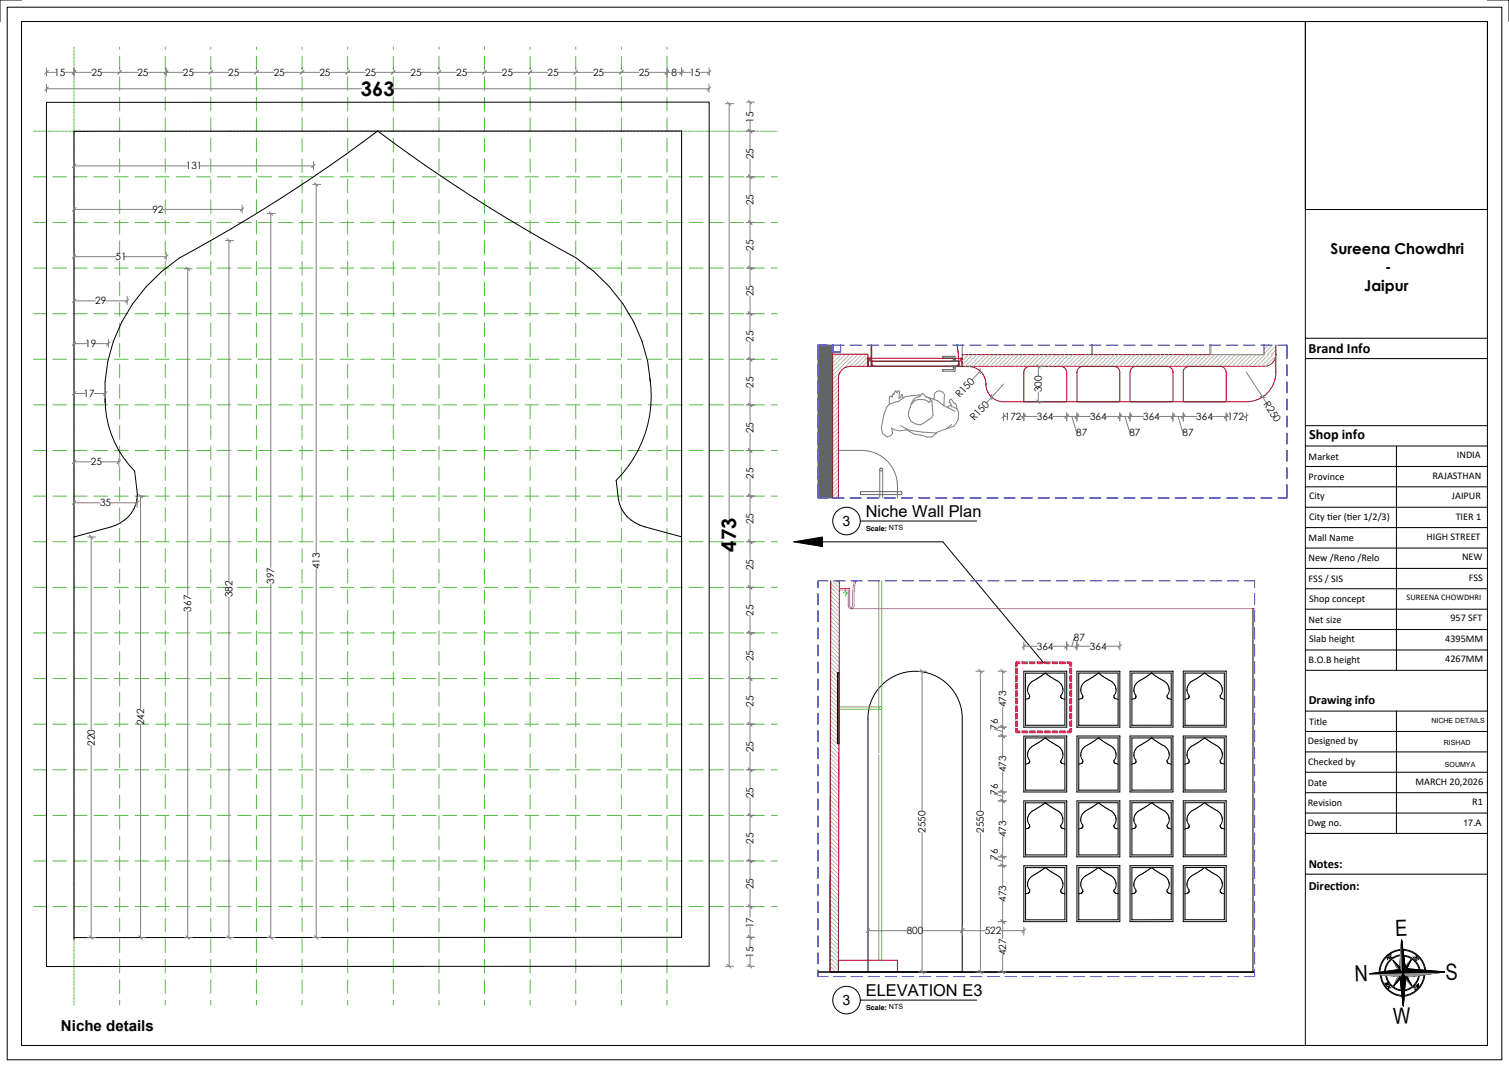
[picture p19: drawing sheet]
<svg xmlns="http://www.w3.org/2000/svg" width="420mm" height="297mm" viewBox="0 0 420 297" stroke-linecap="round" stroke-linejoin="round" font-family="sans-serif">
<defs><g id="words">
<g font-size="6.2">
<text x="388.4" y="260.6" transform="rotate(-2 388.4 260.6)">E</text>
<text x="380.6" y="268.6" transform="rotate(178 380.6 268.6)">N</text>
<text x="402.4" y="272.7" transform="rotate(-2 402.4 272.7)">S</text>
<text x="387.8" y="285.1" transform="rotate(-2 387.8 285.1)">W</text>
</g>
<g font-size="5.6">
<text x="100.5" y="26.7">363</text>
<text x="204.9" y="153.5" transform="rotate(-90 204.9 153.5)">473</text>
</g>
<g font-size="4.6">
<text x="241" y="144">Niche Wall Plan</text>
<text x="241" y="277.4">ELEVATION E3</text>
</g>
<g font-size="4.2">
<text x="370.3" y="70.8">Sureena Chowdhri</text>
<text x="385.5" y="75.8">-</text>
<text x="379.7" y="80.9">Jaipur</text>
<text x="17" y="286.9">Niche details</text>
</g>
<g font-size="4">
<text x="234.5" y="146.4">3</text>
<text x="234.5" y="279.8">3</text>
</g>
<g font-size="3.9">
<text x="364.2" y="98.3">Brand Info</text>
<text x="364.4" y="122.3">Shop info</text>
</g>
<g font-size="3.5">
<text x="364.3" y="196">Drawing info</text>
<text x="364.3" y="241.6">Notes:</text>
<text x="364.3" y="247.6">Direct</text>
<text x="371.7" y="247.6">ion:</text>
</g>
<g font-size="2.8">
<text x="15.1" y="21.1">15</text>
<text x="25.4" y="21.1">25</text>
<text x="38.3" y="21.1">25</text>
<text x="50.9" y="21.1">25</text>
<text x="63.5" y="21.1">25</text>
<text x="76.2" y="21.1">25</text>
<text x="88.9" y="21.1">25</text>
<text x="101.6" y="21.1">25</text>
<text x="114.3" y="21.1">25</text>
<text x="127" y="21.1">25</text>
<text x="139.7" y="21.1">25</text>
<text x="152.4" y="21.1">25</text>
<text x="165.1" y="21.1">25</text>
<text x="177.8" y="21.1">25</text>
<text x="186.9" y="21.1">8</text>
<text x="191.9" y="21.1">15</text>
<text x="209.8" y="34.1" transform="rotate(-90 209.8 34.1)">15</text>
<text x="51.7" y="47.2">131</text>
<text x="209.8" y="44.4" transform="rotate(-90 209.8 44.4)">25</text>
<text x="42.4" y="59.3">92</text>
<text x="209.8" y="57.1" transform="rotate(-90 209.8 57.1)">25</text>
<text x="209.8" y="69.8" transform="rotate(-90 209.8 69.8)">25</text>
<text x="32.2" y="72.4">51</text>
<text x="209.8" y="82.5" transform="rotate(-90 209.8 82.5)">25</text>
<text x="26.5" y="84.7">29</text>
<text x="209.8" y="95.2" transform="rotate(-90 209.8 95.2)">25</text>
<text x="23.7" y="96.6">19</text>
<text x="209.8" y="107.9" transform="rotate(-90 209.8 107.9)">25</text>
<text x="23.2" y="110.5">17</text>
<text x="267.1" y="110.9" transform="rotate(-47 267.1 110.9)">R150</text>
<text x="290" y="109.2" transform="rotate(-90 290 109.2)">300</text>
<text x="351.6" y="112.5" transform="rotate(57 351.6 112.5)">R250</text>
<text x="271.2" y="117.3" transform="rotate(-48 271.2 117.3)">R150</text>
<text x="279.7" y="116.9">172</text>
<text x="288.6" y="116.9">364</text>
<text x="303.4" y="116.9">364</text>
<text x="318.2" y="116.9">364</text>
<text x="333" y="116.9">364</text>
<text x="341.6" y="116.9">172</text>
<text x="209.8" y="120.6" transform="rotate(-90 209.8 120.6)">25</text>
<text x="299.5" y="121.3">87</text>
<text x="314.4" y="121.3">87</text>
<text x="329.1" y="121.3">87</text>
<text x="25.3" y="129.5">25</text>
<text x="364.2" y="128">Market</text>
<text x="405.5" y="127.6">INDIA</text>
<text x="209.8" y="133.3" transform="rotate(-90 209.8 133.3)">25</text>
<text x="364.2" y="133.6">Province</text>
<text x="398.7" y="133.2">RAJASTHAN</text>
<text x="27.9" y="140.9">35</text>
<text x="364.3" y="139">City</text>
<text x="404.1" y="138.9">JAIPUR</text>
<text x="209.8" y="146" transform="rotate(-90 209.8 146)">25</text>
<text x="364.3" y="144.8">City t</text>
<text x="369.4" y="144.8">ier (t</text>
<text x="374.9" y="144.8">ier 1/2/3)</text>
<text x="405.2" y="144.7">TIER 1</text>
<text x="364.2" y="150.6">Mall Name</text>
<text x="397.1" y="150.2">HIGH STREET</text>
<text x="406.9" y="155.9">NEW</text>
<text x="89" y="158.4" transform="rotate(-90 89 158.4)">413</text>
<text x="209.8" y="158.7" transform="rotate(-90 209.8 158.7)">25</text>
<text x="364.2" y="161.9">FSS / SIS</text>
<text x="364.2" y="156.2">New /Reno /Relo</text>
<text x="408.8" y="161.6">FSS</text>
<text x="64.7" y="166.3" transform="rotate(-90 64.7 166.3)">382</text>
<text x="76.4" y="162.5" transform="rotate(-90 76.4 162.5)">397</text>
<text x="364.4" y="167.4">Shop concept</text>
<text x="53.2" y="170.2" transform="rotate(-90 53.2 170.2)">367</text>
<text x="209.8" y="171.3" transform="rotate(-90 209.8 171.3)">25</text>
<text x="364.2" y="173.3">Net size</text>
<text x="403.7" y="172.9">957 SFT</text>
<text x="298.9" y="178.6">87</text>
<text x="364.4" y="178.8">Slab height</text>
<text x="402.2" y="178.6">4395MM</text>
<text x="209.8" y="184" transform="rotate(-90 209.8 184)">25</text>
<text x="288.6" y="180.9">364</text>
<text x="303.4" y="180.9">364</text>
<text x="364.2" y="184.5">B.O.B height</text>
<text x="402.2" y="184.3">4267MM</text>
<text x="209.8" y="196.7" transform="rotate(-90 209.8 196.7)">25</text>
<text x="280.1" y="196.9" transform="rotate(-90 280.1 196.9)">473</text>
<text x="40.1" y="201.9" transform="rotate(-90 40.1 201.9)">242</text>
<text x="277.7" y="203.2" transform="rotate(-90 277.7 203.2)">76</text>
<text x="364.4" y="201.7">Title</text>
<text x="26.4" y="207.5" transform="rotate(-90 26.4 207.5)">220</text>
<text x="209.8" y="209.4" transform="rotate(-90 209.8 209.4)">25</text>
<text x="364" y="207.2">Designed by</text>
<text x="280.1" y="215" transform="rotate(-90 280.1 215)">473</text>
<text x="364.1" y="212.8">Checked by</text>
<text x="277.7" y="221.2" transform="rotate(-90 277.7 221.2)">76</text>
<text x="364" y="218.7">Date</text>
<text x="394" y="218.5">MARCH 20,2026</text>
<text x="209.8" y="222.1" transform="rotate(-90 209.8 222.1)">25</text>
<text x="364" y="224.4">Revision</text>
<text x="409.8" y="224">R1</text>
<text x="257.6" y="231.8" transform="rotate(-90 257.6 231.8)">2550</text>
<text x="273.9" y="231.8" transform="rotate(-90 273.9 231.8)">2550</text>
<text x="280.1" y="233" transform="rotate(-90 280.1 233)">473</text>
<text x="364" y="229.8">Dwg no.</text>
<text x="209.8" y="234.8" transform="rotate(-90 209.8 234.8)">25</text>
<text x="277.7" y="239.3" transform="rotate(-90 277.7 239.3)">76</text>
<text x="209.8" y="247.5" transform="rotate(-90 209.8 247.5)">25</text>
<text x="280.1" y="251.1" transform="rotate(-90 280.1 251.1)">473</text>
<text x="209.8" y="258.3" transform="rotate(-90 209.8 258.3)">17</text>
<text x="252.4" y="260">800</text>
<text x="274.1" y="260">522</text>
<text x="209.8" y="266.6" transform="rotate(-90 209.8 266.6)">15</text>
<text x="280.1" y="265.9" transform="rotate(-90 280.1 265.9)">427</text>
</g>
<text font-size="2.5" x="407.2" y="229.9">17.A</text>
<text font-size="2.4" x="391.5" y="167.1">SUREENA CHOWDHRI</text>
<g font-size="2">
<text x="241.1" y="147.7">Scale: NTS</text>
<text x="398.4" y="201.3">NICHE DETAILS</text>
<text x="401.9" y="207.3">RISHAD</text>
<text x="402.1" y="213.4">SOUMYA</text>
<text x="241.1" y="281">Scale: NTS</text>
</g>
<g font-size="1.3">
<text x="386.2" y="267.2" transform="rotate(-31 386.2 267.2)">NE</text>
<text x="395" y="267.1" transform="rotate(-128 395 267.1)">SE</text>
<text x="387.1" y="274.9" transform="rotate(-123 387.1 274.9)">NW</text>
<text x="393.8" y="275.6" transform="rotate(-38 393.8 275.6)">SW</text>
</g>
</g></defs>
<!-- layer: BASE LINE -->
<path d="M231.2 161.7l-.1 108.9h118.1M348.7 169.4v101.2M233.1 187.2h.4v19.8h-.4zM245 191.2a13.1 13.1 0 0 1 14.4-3.5 13.1 13.1 0 0 1 8.4 12.3v70.6h-26.2v-70.6a13.1 13.1 0 0 1 3.4-8.8z" fill="none" stroke="#000" stroke-width=".28"/>
<!-- layer: 0 -->
<g fill="none" stroke="#000" stroke-width=".28">
<path d="M12.9 28.5l184.4-.1 .1 240.6h-184.4zM105.1 36.5a438.8 438.8 0 0 1-55.2 35.3 44.6 44.6 0 0 0-20.6 39.3M105.2 36.5h84.5v224.4l-169.1 .1M105.2 36.5a438.5 438.5 0 0 0 55.1 35.3 45.2 45.2 0 0 1 20.7 34.5M105.2 36.5h-84.6v224.9M29.3 111.1a28.3 28.3 0 0 0 8.2 20l.6 5.2a9.4 9.4 0 0 1-7.3 10.4l-10.2 2.8M29.3 111.1v1M180.9 105.3a33.2 33.2 0 0 1-9.4 28.4l.6 5.2a9.7 9.7 0 0 0 7.4 7.8l10.2 2.7M285 186.8h11.9v15.6h-11.9zM286 192.2l.6 1.8-.4 .5-.8 .2M290.9 187.4h.1M290.9 187.4l5.5-.1v14.6h-11"/>
<path d="M290.9 187.4l-2 1.3a4.4 4.4 0 0 0-2.8 2.8l-.1 .8M290.9 187.4l1.8 1.2a5.5 5.5 0 0 1 3 2.5l.1 .8M290.9 187.4h-5.5v14.5M295.8 191.8l-.1 1.2a.88 .88 0 0 0-.3 1.2l1 .5M299.7 186.8h12v15.6h-12zM300.8 192.2l.1 .7 .4 .6M301.3 193.5l-.1 .8-.9 .4M305.7 187.3h.1M305.7 187.3l2.4 1.6a3.6 3.6 0 0 1 2.5 3.3l-.1 .8a.82 .82 0 0 0-.5 .8 .82 .82 0 0 0 .5 .7l.7 .2M305.7 187.3l-2.3 1.6a3.5 3.5 0 0 0-2.6 3.4M314.5 186.8h12v15.6h-11.9zM315.6 192.2l.5 1.3"/>
<path d="M316.1 193.5v.7l-1.1 .5M320.5 187.3h.1M320.5 187.3l1.7 1.2a5.7 5.7 0 0 1 3.1 2.6 2.42 2.42 0 0 1-.5 2.6l.3 .7 .9 .3M320.5 187.3l-2 1.4a4.9 4.9 0 0 0-2.4 1.8l-.4 .6-.1 1.2M329.3 186.8h12v15.6h-12zM330.4 192.2l.5 1.3M330.9 193.5a.71 .71 0 0 1-.4 1l-.7 .2M335.3 187.3l-2.1 1.4a4 4 0 0 0-2.8 3.2v.3M335.3 187.3l2 1.4a4.7 4.7 0 0 1 2.4 1.7 2.58 2.58 0 0 1-.1 3.3M339.6 193.6l.3 .8 .9 .3M285 204.9h11.9v15.5h-11.9zM285.4 205.4h11v14.5h-11z"/>
<path d="M290.9 205.4h.1M290.9 205.4l-1.7 1.2a5.7 5.7 0 0 0-3 2.6 2.94 2.94 0 0 0 .4 2.7l-.2 .5-1 .3M290.9 205.4l2.1 1.4a5.2 5.2 0 0 1 2.4 1.7l.4 1.4M295.8 209.9v.8l-.6 1.3 .4 .5 .8 .2M299.7 204.9h12v15.5h-12zM300.3 201.9h10.9v-14.6h-10.9v14.6M300.3 205.4h10.9v14.5h-10.9zM305.7 205.4h.1M305.7 205.4l-3.2 2.1a2.7 2.7 0 0 0-1.2 4.1 .71 .71 0 0 1-.4 .9l-.6 .2M305.7 205.4l3.3 2.1a2.84 2.84 0 0 1 1.6 2.4M310.6 209.9l-.1 1.2a.83 .83 0 0 0-.1 1.4l.8 .2M314.5 204.9h12v15.5h-12z"/>
<path d="M315 201.9h11v-14.6h-11v14.6M315 205.4h11v14.5h-11zM315.6 210.2l.1 .7a.93 .93 0 0 1 .2 1.5l-.9 .3M320.5 205.4h.1M320.5 205.4l-3.6 2.3a2.88 2.88 0 0 0-1.3 2.6M320.5 205.4l2 1.4a4.4 4.4 0 0 1 2.9 2.7M325.4 209.5v.1M325.4 209.6v.3M325.4 209.9l-.1 1.1a.86 .86 0 0 0-.3 1.3l1 .4M329.3 204.9h12v15.5h-12zM329.8 201.9h11v-14.6h-11v14.6M329.8 219.9h11v-14.5h-11v14.5"/>
<path d="M330.4 210.2l.3 1a.72 .72 0 0 1 .3 .7 .72 .72 0 0 1-.5 .6l-.7 .2M335.3 205.4l-2.3 1.6a3.5 3.5 0 0 0-2.6 3.3M335.3 205.4l2.3 1.6a3.9 3.9 0 0 1 2.6 2.5M339.6 211.7l.2 .6 1 .4M340.2 209.5v.1M340.2 209.6v.3M340.2 209.8l-.2 1.2-.4 .7M285 222.9h11.9v15.6h-11.9zM286 228.3l.5 1.3M286.5 229.6l-.1 .8-1 .4M290.9 223.5h.1M290.9 223.5l5.5-.1v14.6h-11"/>
<path d="M290.9 223.5l-2 1.3a4.4 4.4 0 0 0-2.8 2.8l-.1 .7M290.9 223.5l1.8 1.2a5.5 5.5 0 0 1 3 2.5l.1 .8M290.9 223.5h-5.5v14.5M295.8 227.9l-.1 1.2a.85 .85 0 0 0-.2 1.4l.9 .3M299.7 222.9h12v15.6h-12zM300.3 223.4h10.9v14.6h-10.9zM300.8 228.3l.1 .7a.91 .91 0 0 1 .1 1.6l-.7 .2M305.7 223.4h.1M305.7 223.4l-2.3 1.6a3.5 3.5 0 0 0-2.6 3.3M305.7 223.4l1.7 1.3a5.3 5.3 0 0 1 3.1 2.5l.1 .8M310.6 227.9l-.1 1.2a.82 .82 0 0 0-.5 .8 .82 .82 0 0 0 .5 .7l.7 .2M314.5 222.9h12v15.6h-11.9z"/>
<path d="M315 223.4h11v14.6h-11zM315.6 228.3l.1 .7a.95 .95 0 0 1 .3 1.4l-1 .4M320.5 223.4h.1M320.5 223.4l-2 1.4a4.9 4.9 0 0 0-2.4 1.8l-.4 .6-.1 1.1M320.5 223.4l1.7 1.2a5.7 5.7 0 0 1 3.1 2.6l.1 .8M325.4 227.9l-.1 1.2a.85 .85 0 0 0-.2 1.4l.9 .3M329.3 222.9h12v15.6h-12zM329.8 223.4h11v14.6h-11zM335.3 223.4l-2.1 1.4a4 4 0 0 0-2.8 3.2l.3 1.3a.73 .73 0 0 1 .3 .7 .73 .73 0 0 1-.5 .6l-.7 .2M335.3 223.4l2 1.4a4.7 4.7 0 0 1 2.4 1.7l.5 1.5M339.6 229.7l.3 .8 .9 .3M340.2 227.9l-.2 1.2-.4 .6"/>
<path d="M285 241h11.9v15.5h-11.9zM285.4 241.5h11v14.5h-11zM286 246.3l.2 .7a.94 .94 0 0 1 .2 1.5l-1 .3M290.9 241.5h.1M290.9 241.5l-1.7 1.2a5.7 5.7 0 0 0-3 2.6l-.2 1.1M290.9 241.5l2.1 1.4a5.2 5.2 0 0 1 2.4 1.7l.4 1.4M295.8 246l-.1 1.1a.86 .86 0 0 0-.2 1.4l.9 .3M299.7 241h12v15.5h-12zM300.3 241.5h10.9v14.5h-10.9zM301.3 247.6a.73 .73 0 0 1-.4 1l-.6 .2M305.7 241.5h.1M305.7 241.5l3.3 2.1a2.77 2.77 0 0 1 1 4.3"/>
<path d="M305.7 241.5l-3.2 2.1a2.73 2.73 0 0 0-1.2 4.1M310 247.8l.2 .6 1 .4M314.5 241h12v15.5h-12zM315 241.5h11v14.5h-11zM315.6 246.3l.1 .7a.93 .93 0 0 1 .2 1.5l-.9 .3M320.5 241.5h.1M320.5 241.5l2 1.4a4.3 4.3 0 0 1 2.9 2.8l-.1 1.4a.86 .86 0 0 0-.3 1.3l1 .4M320.5 241.5l-1.7 1.2a5.4 5.4 0 0 0-3.1 2.6l-.1 1.1M329.3 241h12v15.5h-12zM329.8 256h11v-14.5h-11v14.5M330.4 246.3l.3 1a.72 .72 0 0 1 .3 .7 .72 .72 0 0 1-.5 .6l-.7 .2M335.3 241.5l-2.3 1.6a3.5 3.5 0 0 0-2.6 3.3"/>
<path d="M335.3 241.5l2.3 1.6a3.6 3.6 0 0 1 2.6 2.9M339.6 247.8l.2 .6 1 .4M340.2 245.9l-.2 1.2-.4 .7M227.7 270.6h121.5"/>
</g>
<!-- layer: PARTITION -->
<path d="M231.2 161.7l-.2 108.9h2.3l.3-108.9M233.3 267.3h16.5v3.3h-16.5z" fill="none" stroke="#b80000" stroke-width=".28"/>
<!-- layer: fixture -->
<g fill="none" stroke="#999b37" stroke-width=".28">
<path d="M244.6 161.7v47.8M245.4 161.7v105.6h-.8v-57.1M244.8 196.8h-11.3v.6h11.3"/>
<circle cx="245" cy="197.1" r=".41"/>
</g>
<!-- layer: PARTITION HAT -->
<g fill="none" stroke="#cbbba9" stroke-width=".28">
<path d="M351.9 96.1h-.1M353 96.1l-1.2 1.2M354.2 96.1l-2.4 2.3M355.1 96.3l-2.4 2.4M355.1 97.5l-1.2 1.2M355.1 98.6l-.1 .1M231.2 172.8l2.4 2.4M231.2 173.9l2.4 2.4M231.2 175.1l2.4 2.4M231.2 176.2l2.4 2.4M231.2 177.4l2.4 2.4M231.2 178.6l2.4 2.4"/>
<path d="M231.2 179.7l2.4 2.4M231.2 162.4l2.4 2.3M231.2 163.5l2.4 2.4M231.2 164.7l2.4 2.4M231.2 165.8l2.4 2.4M231.2 167l2.4 2.4M231.2 168.1l2.4 2.4M231.2 169.3l2.4 2.4M231.2 170.5l2.4 2.4M231.2 171.6l2.4 2.4M231.7 161.7l1.9 1.9M232.9 161.7l.7 .7"/>
<path d="M231.1 192.5l2.5 2.3M231.1 193.6l2.5 2.4M231.1 194.8l2.5 2.4M231.1 195.9l2.5 2.4M231.1 197.1l2.5 2.4M231.1 198.2l2.4 2.4M231.1 199.4l2.4 2.4M231.2 183.2l2.4 2.4M231.2 184.4l2.4 2.3M231.2 185.5l2.4 2.4M231.2 186.7l2.4 2.4M231.2 187.8l2.4 2.4"/>
<path d="M231.2 189l2.4 2.4M231.2 190.1l2.4 2.4M231.2 191.3l2.4 2.4M231.2 180.9l2.4 2.4M231.2 182l2.4 2.4M231.1 213.3l2.4 2.4M231.1 214.5l2.4 2.3M231.1 215.6l2.4 2.4M231.1 216.8l2.4 2.4M231.1 217.9l2.4 2.4M231.1 219.1l2.4 2.4M231.1 202.9l2.4 2.4"/>
<path d="M231.1 204l2.4 2.4M231.1 205.2l2.4 2.4M231.1 206.3l2.4 2.4M231.1 207.5l2.4 2.4M231.1 208.7l2.4 2.4M231.1 209.8l2.4 2.4M231.1 211l2.4 2.4M231.1 212.1l2.4 2.4M231.1 200.6l2.4 2.4M231.1 201.7l2.4 2.4M231 233l2.5 2.4M231 234.1l2.5 2.4"/>
<path d="M231 235.3l2.5 2.4M231 236.4l2.5 2.4M231 237.6l2.5 2.4M231 238.8l2.4 2.4M231 239.9l2.4 2.4M231.1 222.6l2.4 2.3M231.1 223.7l2.4 2.4M231.1 224.9l2.4 2.4M231.1 226l2.4 2.4M231.1 227.2l2.4 2.4M231.1 228.3l2.4 2.4M231.1 229.5l2.4 2.4"/>
<path d="M231.1 230.7l2.4 2.3M231.1 231.8l2.4 2.4M231.1 220.2l2.4 2.4M231.1 221.4l2.4 2.4M231 252.7l2.4 2.3M231 253.8l2.4 2.4M231 255l2.4 2.4M231 256.1l2.4 2.4M231 257.3l2.4 2.4M231 258.4l2.4 2.4M231 259.6l2.4 2.4M231 243.4l2.4 2.4"/>
<path d="M231 244.5l2.4 2.4M231 245.7l2.4 2.4M231 246.9l2.4 2.4M231 248l2.4 2.4M231 249.2l2.4 2.4M231 250.3l2.4 2.4M231 251.5l2.4 2.4M231 241.1l2.4 2.4M231 242.2l2.4 2.4M231 263.1l2.4 2.4M231 264.2l2.4 2.4M231 265.4l2.4 2.4"/>
<path d="M231 266.5l2.4 2.4M231 267.7l2.4 2.4M231 268.9l1.7 1.7M231 270l.5 .6M231 260.8l2.4 2.3M231 261.9l2.4 2.4"/>
</g>
<!-- layer: FALSE CEILING -->
<path d="M236.9 169.4h112.3" fill="none" stroke="#f0f" stroke-width=".28"/>
<!-- layer: 0 -->
<path d="M235.2 164.7l-.4 .3M235.2 164.2a.87 .87 0 0 0 .9 .9M235.6 165.1l-.3 .8" fill="none" stroke="#0f0" stroke-width=".28"/>
<!-- layer: FC -->
<path d="M236.1 164.2h.1M237.8 161.7l-.1 .3a19.2 19.2 0 0 0-.4 6.6 .43 .43 0 0 1-.4 .5 .43 .43 0 0 1-.4-.5v-4.8h-2.9M238.3 161.7l-.2 .4a17.7 17.7 0 0 0-.4 6.5 .82 .82 0 0 1-.8 .9 .82 .82 0 0 1-.8-.9v-4.4h-2.5" fill="none" stroke="#f0f" stroke-width=".28"/>
<!-- layer: ZONING -->
<path d="M233.1 187.2h.4v19.8h-.4z" fill="none" stroke="#ff3f00" stroke-width=".28"/>
<path d="M233.3 187.2v19.8" fill="none" stroke="#ff3f00" stroke-width=".41"/>
<!-- layer: DIM -->
<path d="M227.7 270.6h121.5" fill="none" stroke="#000" stroke-width=".28"/>
<g fill="none" stroke="#58ba48" stroke-width=".28">
<path d="M20.6 13.1v.5M20.6 13.9v.6M20.6 14.9v.6M20.6 15.8v.6M20.6 16.8v.6M20.6 17.7v.6M20.6 18.7v.6M20.6 19.6v.6M33.3 13.1v.6M33.3 15.6v3.9M46 13.1v.6M46 15.6v3.9"/>
<path d="M58.7 13.1v.6M58.7 15.6v3.9M71.4 13.1v.6M71.4 15.6v3.9M84.1 13.1v.6M84.1 15.6v3.9M96.8 13.1v.6M96.8 15.6v3.9M109.5 13.1v.6M109.5 15.6v3.9M122.2 13.1v.6M122.2 15.6v3.9"/>
<path d="M134.8 13.1v.6M134.8 15.6v3.9M147.5 13.1v.6M147.5 15.6v3.9M160.2 13.1v.6M160.2 15.6v3.9M172.9 13.1v.6M172.9 15.6v3.9M185.6 13.1v.6M185.6 15.6v3.9M9.3 36.5h.1M9.7 36.5h.6"/>
<path d="M10.6 36.5h.6M11.6 36.5h.6M12.5 36.5h.6M13.5 36.5h.6M14.4 36.5h.6M15.4 36.5h.6M16.3 36.5h.6M17.3 36.5h.6M18.2 36.5h.6M19.2 36.5h.6M20.1 36.5h.7M20.6 20.6v.6"/>
<path d="M20.6 21.5v.6M20.6 22.5v.6M20.6 23.4v.7M20.6 24.4v.6M20.6 25.3v.7M20.6 26.3v.6M20.6 27.2v.7M20.6 28.2v.6M20.6 29.1v.7M20.6 30.1v.6M20.6 31v.7M20.6 32v.6"/>
<path d="M20.6 32.9v.7M20.6 33.9v.6M20.6 34.8v.7M20.6 35.8v.6M20.6 36.8v.6M20.6 37.7v.6M20.6 38.7v.6M20.6 39.6v.6M21.1 36.5h.6M22 36.5h.7M23 36.5h.6M23.9 36.5h.7"/>
<path d="M24.9 36.5h.6M25.8 36.5h.7M26.8 36.5h.6M27.7 36.5h.7M28.7 36.5h.6M29.6 36.5h.7M30.6 36.5h.6M31.5 36.5h.7M32.5 36.5h.6M33.3 21.4v3.8M33.3 27.1v3.8M33.3 32.8v3.8"/>
<path d="M33.3 38.5v3.8M33.5 36.5h.6M34.4 36.5h.6M35.4 36.5h.6M36.3 36.5h.6M37.3 36.5h.6M38.2 36.5h.6M39.2 36.5h.6M40.1 36.5h.6M41.1 36.5h.6M42 36.5h.6M43 36.5h.6"/>
<path d="M43.9 36.5h.7M44.9 36.5h.6M45.8 36.5h.7M46 21.4v3.8M46 27.1v3.8M46 32.8v3.8M46 38.5v3.8M46.8 36.5h.6M47.7 36.5h.7M48.7 36.5h.6M49.6 36.5h.7M50.6 36.5h.6"/>
<path d="M51.5 36.5h.7M52.5 36.5h.6M53.4 36.5h.7M54.4 36.5h.6M55.3 36.5h.7M56.3 36.5h.6M57.3 36.5h.6M58.2 36.5h.7M58.7 21.4v3.8M58.7 27.1v3.8M58.7 32.8v3.8M58.7 38.5v3.8"/>
<path d="M59.2 36.5h.6M60.1 36.5h.6M61.1 36.5h.6M62 36.5h.6M63 36.5h.6M63.9 36.5h.6M64.9 36.5h.6M65.8 36.5h.6M66.8 36.5h.6M67.7 36.5h.7M68.7 36.5h.6M69.6 36.5h.7"/>
<path d="M70.6 36.5h.6M71.4 21.4v3.8M71.4 27.1v3.8M71.4 32.8v3.8M71.4 38.5v3.8M71.5 36.5h.7M72.5 36.5h.6M73.4 36.5h.7M74.4 36.5h.6M75.3 36.5h.7M76.3 36.5h.6M77.2 36.5h.7"/>
<path d="M78.2 36.5h.6M79.1 36.5h.7M80.1 36.5h.6M81.1 36.5h.6M82 36.5h.7M83 36.5h.6M83.9 36.5h.7M84.1 21.4v3.8M84.1 27.1v3.8M84.1 32.8v3.8M84.1 38.5v3.8M84.9 36.5h.6"/>
<path d="M85.8 36.5h.7M86.8 36.5h.6M87.7 36.5h.7M88.7 36.5h.6M89.6 36.5h.7M90.6 36.5h.6M91.5 36.5h.7M92.5 36.5h.6M93.4 36.5h.7M94.4 36.5h.6M95.4 36.5h.6M96.3 36.5h.6"/>
<path d="M96.8 21.4v3.8M96.8 27.1v3.8M96.8 32.8v3.8M96.8 38.5v3.8M97.2 36.5h.7M98.2 36.5h.6M99.1 36.5h.7M100.1 36.5h.6M101 36.5h.7M102 36.5h.6M102.9 36.5h.7M103.9 36.5h.6"/>
<path d="M104.9 36.5h.6M105.8 36.5h.7M106.8 36.5h.6M107.7 36.5h.7M108.7 36.5h.6M109.5 21.4v3.8M109.5 27.1v3.8M109.5 32.8v3.8M109.5 38.5v3.8M109.6 36.5h.7M110.6 36.5h.6M111.5 36.5h.7"/>
<path d="M112.5 36.5h.6M113.4 36.5h.7M114.4 36.5h.6M115.3 36.5h.7M116.3 36.5h.6M117.2 36.5h.7M118.2 36.5h.6M119.2 36.5h.6M120.1 36.5h.6M121.1 36.5h.6M122 36.5h.6M122.2 21.4v3.8"/>
<path d="M122.2 27.1v3.8M122.2 32.8v3.8M122.2 38.5v3.8M123 36.5h.6M123.9 36.5h.6M124.9 36.5h.6M125.8 36.5h.6M126.8 36.5h.6M127.7 36.5h.6M128.7 36.5h.6M129.6 36.5h.7M130.6 36.5h.6"/>
<path d="M131.5 36.5h.7M132.5 36.5h.6M133.4 36.5h.7M134.4 36.5h.6M134.8 21.4v3.8M134.8 27.1v3.8M134.8 32.8v3.8M134.8 38.5v3.8M135.3 36.5h.7M136.3 36.5h.6M137.2 36.5h.7M138.2 36.5h.6"/>
<path d="M139.1 36.5h.7M140.1 36.5h.6M141 36.5h.7M142 36.5h.6M143 36.5h.6M143.9 36.5h.6M144.9 36.5h.6M145.8 36.5h.6M146.8 36.5h.6M147.5 21.4v3.8M147.5 27.1v3.8M147.5 32.8v3.8"/>
<path d="M147.5 38.5v3.8M147.7 36.5h.6M148.7 36.5h.6M149.6 36.5h.6M150.6 36.5h.6M151.5 36.5h.6M152.5 36.5h.6M153.4 36.5h.7M154.4 36.5h.6M155.3 36.5h.7M156.3 36.5h.6M157.2 36.5h.7"/>
<path d="M158.2 36.5h.6M159.1 36.5h.7M160.1 36.5h.6M160.2 21.4v3.8M160.2 27.1v3.8M160.2 32.8v3.8M160.2 38.5v3.8M161 36.5h.7M162 36.5h.6M162.9 36.5h.7M163.9 36.5h.6M164.8 36.5h.7"/>
<path d="M165.8 36.5h.6M166.8 36.5h.6M167.7 36.5h.7M168.7 36.5h.6M169.6 36.5h.7M170.6 36.5h.6M171.5 36.5h.6M172.5 36.5h.6M172.9 21.4v3.8M172.9 27.1v3.8M172.9 32.8v3.8M172.9 38.5v3.8"/>
<path d="M173.4 36.5h.6M174.4 36.5h.6M175.3 36.5h.6M176.3 36.5h.6M177.2 36.5h.7M178.2 36.5h.6M179.1 36.5h.7M180.1 36.5h.6M181 36.5h.7M182 36.5h.6M182.9 36.5h.7M183.9 36.5h.6"/>
<path d="M184.8 36.5h.7M185.6 21.4v3.8M185.6 27.1v3.8M185.6 32.8v3.8M185.6 38.5v3.8M185.8 36.5h.6M186.7 36.5h.7M187.7 36.5h.6M188.6 36.5h.7M189.6 36.5h.6M190.6 36.5h.6M191.5 36.5h.7"/>
<path d="M192.5 36.5h.6M193.4 36.5h.7M194.4 36.5h.6M195.3 36.5h.7M196.3 36.5h.6M197.2 36.5h.7M198.2 36.5h.6M199.1 36.5h.7M200.1 36.5h.6M201 36.5h.7M202 36.5h.6M202.9 36.5h.7"/>
<path d="M203.9 36.5h.6M204.9 36.5h.6M205.8 36.5h.6M206.8 36.5h.6M207.7 36.5h.6M208.7 36.5h.6M209.6 36.5h.6M210.5 36.5h.7M211.5 36.5h.6M212.4 36.5h.7M213.4 36.5h.6M214.4 36.5h.6"/>
<path d="M215.3 36.5h.7M216.3 36.5h.1M9.3 49.2h3.5M14.7 49.2h3.8M20.4 49.2h3.8M20.6 40.6v.6M20.6 41.5v.6M20.6 42.5v.6M20.6 43.4v.6M20.6 44.4v.6M20.6 45.3v.6M20.6 46.3v.6"/>
<path d="M20.6 47.2v.7M20.6 48.2v.6M20.6 49.1v.7M20.6 50.1v.6M20.6 51v.7M20.6 52v.6M20.6 52.9v.7M20.6 53.9v.6M20.6 54.8v.7M20.6 55.8v.6M20.6 56.7v.7M20.6 57.7v.6"/>
<path d="M20.6 58.6v.7M20.6 59.6v.6M26.1 49.2h3.8M31.9 49.2h3.8M33.3 44.2v3.8M33.3 49.9v3.8M33.3 55.6v3.8M37.6 49.2h3.8M43.3 49.2h3.8M46 44.2v3.8M46 49.9v3.8M46 55.6v3.8"/>
<path d="M49 49.2h3.8M54.7 49.2h3.8M58.7 44.2v3.8M58.7 49.9v3.8M58.7 55.6v3.8M60.4 49.2h3.8M66.1 49.2h3.9M71.4 44.2v3.8M71.4 49.9v3.8M71.4 55.6v3.8M71.9 49.2h3.8M77.6 49.2h3.8"/>
<path d="M83.3 49.2h3.8M84.1 44.2v3.8M84.1 49.9v3.8M84.1 55.6v3.8M89 49.2h3.8M94.7 49.2h3.8M96.8 44.2v3.8M96.8 49.9v3.8M96.8 55.6v3.8M100.4 49.2h3.8M106.1 49.2h3.8M109.5 44.2v3.8"/>
<path d="M109.5 49.9v3.8M109.5 55.6v3.8M111.8 49.2h3.8M117.6 49.2h3.8M122.2 44.2v3.8M122.2 49.9v3.8M122.2 55.6v3.8M123.3 49.2h3.8M129 49.2h3.8M134.7 49.2h3.8M134.8 44.2v3.8M134.8 49.9v3.8"/>
<path d="M134.8 55.6v3.8M140.4 49.2h3.8M146.1 49.2h3.8M147.5 44.2v3.8M147.5 49.9v3.8M147.5 55.6v3.8M151.8 49.2h3.9M157.6 49.2h3.8M160.2 44.2v3.8M160.2 49.9v3.8M160.2 55.6v3.8M163.3 49.2h3.8"/>
<path d="M169 49.2h3.8M172.9 44.2v3.8M172.9 49.9v3.8M172.9 55.6v3.8M174.7 49.2h3.8M180.4 49.2h3.8M185.6 44.2v3.8M185.6 49.9v3.8M185.6 55.6v3.8M186.1 49.2h3.8M191.8 49.2h3.8M197.5 49.2h3.8"/>
<path d="M203.3 49.2h3.8M209 49.2h3.8M214.7 49.2h1.6M9.3 61.9h3.5M9.3 74.6h3.5M14.7 61.9h3.8M14.7 74.6h3.8M20.4 61.9h3.8M20.4 74.6h3.8M20.6 60.6v.6M20.6 61.5v.6M20.6 62.5v.6"/>
<path d="M20.6 63.4v.6M20.6 64.4v.6M20.6 65.3v.6M20.6 66.3v.6M20.6 67.2v.6M20.6 68.2v.6M20.6 69.1v.6M20.6 70.1v.6M20.6 71v.7M20.6 72v.6M20.6 72.9v.7M20.6 73.9v.6"/>
<path d="M20.6 74.8v.7M20.6 75.8v.6M20.6 76.7v.7M20.6 77.7v.6M20.6 78.6v.7M20.6 79.6v.6M26.1 61.9h3.8M26.1 74.6h3.8M31.9 61.9h3.8M31.9 74.6h3.8M33.3 61.3v3.8M33.3 67.1v3.8"/>
<path d="M33.3 72.8v3.8M33.3 78.5v3.8M37.6 61.9h3.8M37.6 74.6h3.8M43.3 61.9h3.8M43.3 74.6h3.8M46 61.3v3.8M46 67.1v3.8M46 72.8v3.8M46 78.5v3.8M49 61.9h3.8M49 74.6h3.8"/>
<path d="M54.7 61.9h3.8M54.7 74.6h3.8M58.7 61.3v3.8M58.7 67.1v3.8M58.7 72.8v3.8M58.7 78.5v3.8M60.4 61.9h3.8M60.4 74.6h3.8M66.1 61.9h3.9M66.1 74.6h3.9M71.4 61.3v3.8M71.4 67.1v3.8"/>
<path d="M71.4 72.8v3.8M71.4 78.5v3.8M71.9 61.9h3.8M71.9 74.6h3.8M77.6 61.9h3.8M77.6 74.6h3.8M83.3 61.9h3.8M83.3 74.6h3.8M84.1 61.3v3.8M84.1 67.1v3.8M84.1 72.8v3.8M84.1 78.5v3.8"/>
<path d="M89 61.9h3.8M89 74.6h3.8M94.7 61.9h3.8M94.7 74.6h3.8M96.8 61.3v3.8M96.8 67.1v3.8M96.8 72.8v3.8M96.8 78.5v3.8M100.4 61.9h3.8M100.4 74.6h3.8M106.1 61.9h3.8M106.1 74.6h3.8"/>
<path d="M109.5 61.3v3.8M109.5 67.1v3.8M109.5 72.8v3.8M109.5 78.5v3.8M111.8 61.9h3.8M111.8 74.6h3.8M117.6 61.9h3.8M117.6 74.6h3.8M122.2 61.3v3.8M122.2 67.1v3.8M122.2 72.8v3.8M122.2 78.5v3.8"/>
<path d="M123.3 61.9h3.8M123.3 74.6h3.8M129 61.9h3.8M129 74.6h3.8M134.7 61.9h3.8M134.7 74.6h3.8M134.8 61.3v3.8M134.8 67.1v3.8M134.8 72.8v3.8M134.8 78.5v3.8M140.4 61.9h3.8M140.4 74.6h3.8"/>
<path d="M146.1 61.9h3.8M146.1 74.6h3.8M147.5 61.3v3.8M147.5 67.1v3.8M147.5 72.8v3.8M147.5 78.5v3.8M151.8 61.9h3.9M151.8 74.6h3.9M157.6 61.9h3.8M157.6 74.6h3.8M160.2 61.3v3.8M160.2 67.1v3.8"/>
<path d="M160.2 72.8v3.8M160.2 78.5v3.8M163.3 61.9h3.8M163.3 74.6h3.8M169 61.9h3.8M169 74.6h3.8M172.9 61.3v3.8M172.9 67.1v3.8M172.9 72.8v3.8M172.9 78.5v3.8M174.7 61.9h3.8M174.7 74.6h3.8"/>
<path d="M180.4 61.9h3.8M180.4 74.6h3.8M185.6 61.3v3.8M185.6 67.1v3.8M185.6 72.8v3.8M185.6 78.5v3.8M186.1 61.9h3.8M186.1 74.6h3.8M191.8 61.9h3.8M191.8 74.6h3.8M197.5 61.9h3.8M197.5 74.6h3.8"/>
<path d="M203.3 61.9h3.8M203.3 74.6h3.8M209 61.9h3.8M209 74.6h3.8M214.7 61.9h1.6M214.7 74.6h1.6M9.3 87.3h3.5M9.3 100h3.5M14.7 87.3h3.8M14.7 100h3.8M20.4 87.3h3.8M20.4 100h3.8"/>
<path d="M20.6 80.5v.7M20.6 81.5v.6M20.6 82.4v.7M20.6 83.4v.6M20.6 84.4v.6M20.6 85.3v.7M20.6 86.3v.6M20.6 87.2v.7M20.6 88.2v.6M20.6 89.1v.7M20.6 90.1v.6M20.6 91v.7"/>
<path d="M20.6 92v.6M20.6 92.9v.7M20.6 93.9v.6M20.6 94.8v.7M20.6 95.8v.6M20.6 96.7v.7M20.6 97.7v.6M20.6 98.6v.7M20.6 99.6v.6M26.1 87.3h3.8M26.1 100h3.8M31.9 87.3h3.8"/>
<path d="M31.9 100h3.8M33.3 84.2v3.8M33.3 89.9v3.8M33.3 95.6v3.8M37.6 87.3h3.8M37.6 100h3.8M43.3 87.3h3.8M43.3 100h3.8M46 84.2v3.8M46 89.9v3.8M46 95.6v3.8M49 87.3h3.8"/>
<path d="M49 100h3.8M54.7 87.3h3.8M54.7 100h3.8M58.7 84.2v3.8M58.7 89.9v3.8M58.7 95.6v3.8M60.4 87.3h3.8M60.4 100h3.8M66.1 87.3h3.9M66.1 100h3.9M71.4 84.2v3.8M71.4 89.9v3.8"/>
<path d="M71.4 95.6v3.8M71.9 87.3h3.8M71.9 100h3.8M77.6 87.3h3.8M77.6 100h3.8M83.3 87.3h3.8M83.3 100h3.8M84.1 84.2v3.8M84.1 89.9v3.8M84.1 95.6v3.8M89 87.3h3.8M89 100h3.8"/>
<path d="M94.7 87.3h3.8M94.7 100h3.8M96.8 84.2v3.8M96.8 89.9v3.8M96.8 95.6v3.8M100.4 87.3h3.8M100.4 100h3.8M106.1 87.3h3.8M106.1 100h3.8M109.5 84.2v3.8M109.5 89.9v3.8M109.5 95.6v3.8"/>
<path d="M111.8 87.3h3.8M111.8 100h3.8M117.6 87.3h3.8M117.6 100h3.8M122.2 84.2v3.8M122.2 89.9v3.8M122.2 95.6v3.8M123.3 87.3h3.8M123.3 100h3.8M129 87.3h3.8M129 100h3.8M134.7 87.3h3.8"/>
<path d="M134.7 100h3.8M134.8 84.2v3.8M134.8 89.9v3.8M134.8 95.6v3.8M140.4 87.3h3.8M140.4 100h3.8M146.1 87.3h3.8M146.1 100h3.8M147.5 84.2v3.8M147.5 89.9v3.8M147.5 95.6v3.8M151.8 87.3h3.9"/>
<path d="M151.8 100h3.9M157.6 87.3h3.8M157.6 100h3.8M160.2 84.2v3.8M160.2 89.9v3.8M160.2 95.6v3.8M163.3 87.3h3.8M163.3 100h3.8M169 87.3h3.8M169 100h3.8M172.9 84.2v3.8M172.9 89.9v3.8"/>
<path d="M172.9 95.6v3.8M174.7 87.3h3.8M174.7 100h3.8M180.4 87.3h3.8M180.4 100h3.8M185.6 84.2v3.8M185.6 89.9v3.8M185.6 95.6v3.8M186.1 87.3h3.8M186.1 100h3.8M191.8 87.3h3.8M191.8 100h3.8"/>
<path d="M197.5 87.3h3.8M197.5 100h3.8M203.3 87.3h3.8M203.3 100h3.8M209 87.3h3.8M209 100h3.8M214.7 87.3h1.6M214.7 100h1.6M9.3 112.7h3.5M14.7 112.7h3.8M20.4 112.7h3.8M20.6 100.5v.7"/>
<path d="M20.6 101.5v.6M20.6 102.4v.7M20.6 103.4v.6M20.6 104.3v.7M20.6 105.3v.6M20.6 106.2v.7M20.6 107.2v.6M20.6 108.2v.6M20.6 109.1v.7M20.6 110.1v.6M20.6 111v.7M20.6 112v.6"/>
<path d="M20.6 112.9v.7M20.6 113.9v.6M20.6 114.8v.7M20.6 115.8v.6M20.6 116.7v.7M20.6 117.7v.6M20.6 118.6v.7M20.6 119.6v.6M26.1 112.7h3.8M31.9 112.7h3.8M33.3 101.3v3.9M33.3 107.1v3.8"/>
<path d="M33.3 112.8v3.8M33.3 118.5v3.8M37.6 112.7h3.8M43.3 112.7h3.8M46 101.3v3.9M46 107.1v3.8M46 112.8v3.8M46 118.5v3.8M49 112.7h3.8M54.7 112.7h3.8M58.7 101.3v3.9M58.7 107.1v3.8"/>
<path d="M58.7 112.8v3.8M58.7 118.5v3.8M60.4 112.7h3.8M66.1 112.7h3.9M71.4 101.3v3.9M71.4 107.1v3.8M71.4 112.8v3.8M71.4 118.5v3.8M71.9 112.7h3.8M77.6 112.7h3.8M83.3 112.7h3.8M84.1 101.3v3.9"/>
<path d="M84.1 107.1v3.8M84.1 112.8v3.8M84.1 118.5v3.8M89 112.7h3.8M94.7 112.7h3.8M96.8 101.3v3.9M96.8 107.1v3.8M96.8 112.8v3.8M96.8 118.5v3.8M100.4 112.7h3.8M106.1 112.7h3.8M109.5 101.3v3.9"/>
<path d="M109.5 107.1v3.8M109.5 112.8v3.8M109.5 118.5v3.8M111.8 112.7h3.8M117.6 112.7h3.8M122.2 101.3v3.9M122.2 107.1v3.8M122.2 112.8v3.8M122.2 118.5v3.8M123.3 112.7h3.8M129 112.7h3.8M134.7 112.7h3.8"/>
<path d="M134.8 101.3v3.9M134.8 107.1v3.8M134.8 112.8v3.8M134.8 118.5v3.8M140.4 112.7h3.8M146.1 112.7h3.8M147.5 101.3v3.9M147.5 107.1v3.8M147.5 112.8v3.8M147.5 118.5v3.8M151.8 112.7h3.9M157.6 112.7h3.8"/>
<path d="M160.2 101.3v3.9M160.2 107.1v3.8M160.2 112.8v3.8M160.2 118.5v3.8M163.3 112.7h3.8M169 112.7h3.8M172.9 101.3v3.9M172.9 107.1v3.8M172.9 112.8v3.8M172.9 118.5v3.8M174.7 112.7h3.8M180.4 112.7h3.8"/>
<path d="M185.6 101.3v3.9M185.6 107.1v3.8M185.6 112.8v3.8M185.6 118.5v3.8M186.1 112.7h3.8M191.8 112.7h3.8M197.5 112.7h3.8M203.3 112.7h3.8M209 112.7h3.8M214.7 112.7h1.6M9.3 125.4h3.5M9.3 138.1h3.5"/>
<path d="M14.7 125.4h3.8M14.7 138.1h3.8M20.4 125.4h3.8M20.4 138.1h3.8M20.6 120.5v.7M20.6 121.5v.6M20.6 122.5v.6M20.6 123.4v.6M20.6 124.4v.6M20.6 125.3v.6M20.6 126.3v.6M20.6 127.2v.6"/>
<path d="M20.6 128.2v.6M20.6 129.1v.6M20.6 130.1v.6M20.6 131v.6M20.6 132v.6M20.6 132.9v.7M20.6 133.9v.6M20.6 134.8v.7M20.6 135.8v.6M20.6 136.7v.7M20.6 137.7v.6M20.6 138.6v.7"/>
<path d="M20.6 139.6v.6M26.1 125.4h3.8M26.1 138.1h3.8M31.9 125.4h3.8M31.9 138.1h3.8M33.3 124.2v3.8M33.3 129.9v3.8M33.3 135.6v3.8M37.6 125.4h3.8M37.6 138.1h3.8M43.3 125.4h3.8M43.3 138.1h3.8"/>
<path d="M46 124.2v3.8M46 129.9v3.8M46 135.6v3.8M49 125.4h3.8M49 138.1h3.8M54.7 125.4h3.8M54.7 138.1h3.8M58.7 124.2v3.8M58.7 129.9v3.8M58.7 135.6v3.8M60.4 125.4h3.8M60.4 138.1h3.8"/>
<path d="M66.1 125.4h3.9M66.1 138.1h3.9M71.4 124.2v3.8M71.4 129.9v3.8M71.4 135.6v3.8M71.9 125.4h3.8M71.9 138.1h3.8M77.6 125.4h3.8M77.6 138.1h3.8M83.3 125.4h3.8M83.3 138.1h3.8M84.1 124.2v3.8"/>
<path d="M84.1 129.9v3.8M84.1 135.6v3.8M89 125.4h3.8M89 138.1h3.8M94.7 125.4h3.8M94.7 138.1h3.8M96.8 124.2v3.8M96.8 129.9v3.8M96.8 135.6v3.8M100.4 125.4h3.8M100.4 138.1h3.8M106.1 125.4h3.8"/>
<path d="M106.1 138.1h3.8M109.5 124.2v3.8M109.5 129.9v3.8M109.5 135.6v3.8M111.8 125.4h3.8M111.8 138.1h3.8M117.6 125.4h3.8M117.6 138.1h3.8M122.2 124.2v3.8M122.2 129.9v3.8M122.2 135.6v3.8M123.3 125.4h3.8"/>
<path d="M123.3 138.1h3.8M129 125.4h3.8M129 138.1h3.8M134.7 125.4h3.8M134.7 138.1h3.8M134.8 124.2v3.8M134.8 129.9v3.8M134.8 135.6v3.8M140.4 125.4h3.8M140.4 138.1h3.8M146.1 125.4h3.8M146.1 138.1h3.8"/>
<path d="M147.5 124.2v3.8M147.5 129.9v3.8M147.5 135.6v3.8M151.8 125.4h3.9M151.8 138.1h3.9M157.6 125.4h3.8M157.6 138.1h3.8M160.2 124.2v3.8M160.2 129.9v3.8M160.2 135.6v3.8M163.3 125.4h3.8M163.3 138.1h3.8"/>
<path d="M169 125.4h3.8M169 138.1h3.8M172.9 124.2v3.8M172.9 129.9v3.8M172.9 135.6v3.8M174.7 125.4h3.8M174.7 138.1h3.8M180.4 125.4h3.8M180.4 138.1h3.8M185.6 124.2v3.8M185.6 129.9v3.8M185.6 135.6v3.8"/>
<path d="M186.1 125.4h3.8M186.1 138.1h3.8M191.8 125.4h3.8M191.8 138.1h3.8M197.5 125.4h3.8M197.5 138.1h3.8M203.3 125.4h3.8M203.3 138.1h3.8M209 125.4h3.8M209 138.1h3.8M214.7 125.4h1.6M214.7 138.1h1.6"/>
<path d="M9.3 150.8h3.5M14.7 150.8h3.8M20.4 150.8h3.8M20.6 140.5v.7M20.6 141.5v.6M20.6 142.4v.7M20.6 143.4v.6M20.6 144.3v.7M20.6 145.3v.6M20.6 146.3v.6M20.6 147.2v.6M20.6 148.2v.6"/>
<path d="M20.6 149.1v.6M20.6 150.1v.6M20.6 151v.6M20.6 152v.6M20.6 152.9v.6M20.6 153.9v.6M20.6 154.8v.6M20.6 155.8v.6M20.6 156.7v.7M20.6 157.7v.6M20.6 158.6v.7M20.6 159.6v.6"/>
<path d="M26.1 150.8h3.8M31.9 150.8h3.8M33.3 141.3v3.8M33.3 147v3.8M33.3 152.8v3.8M33.3 158.5v3.8M37.6 150.8h3.8M43.3 150.8h3.8M46 141.3v3.8M46 147v3.8M46 152.8v3.8M46 158.5v3.8"/>
<path d="M49 150.8h3.8M54.7 150.8h3.8M58.7 141.3v3.8M58.7 147v3.8M58.7 152.8v3.8M58.7 158.5v3.8M60.4 150.8h3.8M66.1 150.8h3.9M71.4 141.3v3.8M71.4 147v3.8M71.4 152.8v3.8M71.4 158.5v3.8"/>
<path d="M71.9 150.8h3.8M77.6 150.8h3.8M83.3 150.8h3.8M84.1 141.3v3.8M84.1 147v3.8M84.1 152.8v3.8M84.1 158.5v3.8M89 150.8h3.8M94.7 150.8h3.8M96.8 141.3v3.8M96.8 147v3.8M96.8 152.8v3.8"/>
<path d="M96.8 158.5v3.8M100.4 150.8h3.8M106.1 150.8h3.8M109.5 141.3v3.8M109.5 147v3.8M109.5 152.8v3.8M109.5 158.5v3.8M111.8 150.8h3.8M117.6 150.8h3.8M122.2 141.3v3.8M122.2 147v3.8M122.2 152.8v3.8"/>
<path d="M122.2 158.5v3.8M123.3 150.8h3.8M129 150.8h3.8M134.7 150.8h3.8M134.8 141.3v3.8M134.8 147v3.8M134.8 152.8v3.8M134.8 158.5v3.8M140.4 150.8h3.8M146.1 150.8h3.8M147.5 141.3v3.8M147.5 147v3.8"/>
<path d="M147.5 152.8v3.8M147.5 158.5v3.8M151.8 150.8h3.9M157.6 150.8h3.8M160.2 141.3v3.8M160.2 147v3.8M160.2 152.8v3.8M160.2 158.5v3.8M163.3 150.8h3.8M169 150.8h3.8M172.9 141.3v3.8M172.9 147v3.8"/>
<path d="M172.9 152.8v3.8M172.9 158.5v3.8M174.7 150.8h3.8M180.4 150.8h3.8M185.6 141.3v3.8M185.6 147v3.8M185.6 152.8v3.8M185.6 158.5v3.8M186.1 150.8h3.8M191.8 150.8h3.8M197.5 150.8h3.8M203.3 150.8h3.8"/>
<path d="M209 150.8h3.8M214.7 150.8h1.6M9.3 163.5h3.5M9.3 176.2h3.5M14.7 163.5h3.8M14.7 176.2h3.8M20.4 163.5h3.8M20.4 176.2h3.8M20.6 160.5v.7M20.6 161.5v.6M20.6 162.4v.7M20.6 163.4v.6"/>
<path d="M20.6 164.3v.7M20.6 165.3v.6M20.6 166.2v.7M20.6 167.2v.6M20.6 168.1v.7M20.6 169.1v.6M20.6 170.1v.6M20.6 171v.7M20.6 172v.6M20.6 172.9v.6M20.6 173.9v.6M20.6 174.8v.6"/>
<path d="M20.6 175.8v.6M20.6 176.7v.6M20.6 177.7v.6M20.6 178.6v.6M20.6 179.6v.6M26.1 163.5h3.8M26.1 176.2h3.8M31.9 163.5h3.8M31.9 176.2h3.8M33.3 164.2v3.8M33.3 169.9v3.8M33.3 175.6v3.8"/>
<path d="M37.6 163.5h3.8M37.6 176.2h3.8M43.3 163.5h3.8M43.3 176.2h3.8M46 164.2v3.8M46 169.9v3.8M46 175.6v3.8M49 163.5h3.8M49 176.2h3.8M54.7 163.5h3.8M54.7 176.2h3.8M58.7 164.2v3.8"/>
<path d="M58.7 169.9v3.8M58.7 175.6v3.8M60.4 163.5h3.8M60.4 176.2h3.8M66.1 163.5h3.9M66.1 176.2h3.9M71.4 164.2v3.8M71.4 169.9v3.8M71.4 175.6v3.8M71.9 163.5h3.8M71.9 176.2h3.8M77.6 163.5h3.8"/>
<path d="M77.6 176.2h3.8M83.3 163.5h3.8M83.3 176.2h3.8M84.1 164.2v3.8M84.1 169.9v3.8M84.1 175.6v3.8M89 163.5h3.8M89 176.2h3.8M94.7 163.5h3.8M94.7 176.2h3.8M96.8 164.2v3.8M96.8 169.9v3.8"/>
<path d="M96.8 175.6v3.8M100.4 163.5h3.8M100.4 176.2h3.8M106.1 163.5h3.8M106.1 176.2h3.8M109.5 164.2v3.8M109.5 169.9v3.8M109.5 175.6v3.8M111.8 163.5h3.8M111.8 176.2h3.8M117.6 163.5h3.8M117.6 176.2h3.8"/>
<path d="M122.2 164.2v3.8M122.2 169.9v3.8M122.2 175.6v3.8M123.3 163.5h3.8M123.3 176.2h3.8M129 163.5h3.8M129 176.2h3.8M134.7 163.5h3.8M134.7 176.2h3.8M134.8 164.2v3.8M134.8 169.9v3.8M134.8 175.6v3.8"/>
<path d="M140.4 163.5h3.8M140.4 176.2h3.8M146.1 163.5h3.8M146.1 176.2h3.8M147.5 164.2v3.8M147.5 169.9v3.8M147.5 175.6v3.8M151.8 163.5h3.9M151.8 176.2h3.9M157.6 163.5h3.8M157.6 176.2h3.8M160.2 164.2v3.8"/>
<path d="M160.2 169.9v3.8M160.2 175.6v3.8M163.3 163.5h3.8M163.3 176.2h3.8M169 163.5h3.8M169 176.2h3.8M172.9 164.2v3.8M172.9 169.9v3.8M172.9 175.6v3.8M174.7 163.5h3.8M174.7 176.2h3.8M180.4 163.5h3.8"/>
<path d="M180.4 176.2h3.8M185.6 164.2v3.8M185.6 169.9v3.8M185.6 175.6v3.8M186.1 163.5h3.8M186.1 176.2h3.8M191.8 163.5h3.8M191.8 176.2h3.8M197.5 163.5h3.8M197.5 176.2h3.8M203.3 163.5h3.8M203.3 176.2h3.8"/>
<path d="M209 163.5h3.8M209 176.2h3.8M214.7 163.5h1.6M214.7 176.2h1.6M9.3 188.9h3.5M14.7 188.9h3.8M20.4 188.9h3.8M20.6 180.5v.7M20.6 181.5v.6M20.6 182.4v.7M20.6 183.4v.6M20.6 184.3v.7"/>
<path d="M20.6 185.3v.6M20.6 186.2v.7M20.6 187.2v.6M20.6 188.1v.7M20.6 189.1v.6M20.6 190v.7M20.6 191v.6M20.6 191.9v.7M20.6 192.9v.6M20.6 193.9v.6M20.6 194.8v.7M20.6 195.8v.6"/>
<path d="M20.6 196.7v.7M20.6 197.7v.6M20.6 198.6v.7M20.6 199.6v.6M26.1 188.9h3.8M31.9 188.9h3.8M33.3 181.3v3.8M33.3 187v3.9M33.3 192.7v3.8M33.3 198.4v3.9M37.6 188.9h3.8M43.3 188.9h3.8"/>
<path d="M46 181.3v3.8M46 187v3.9M46 192.7v3.8M46 198.4v3.9M49 188.9h3.8M54.7 188.9h3.8M58.7 181.3v3.8M58.7 187v3.9M58.7 192.7v3.8M58.7 198.4v3.9M60.4 188.9h3.8M66.1 188.9h3.9"/>
<path d="M71.4 181.3v3.8M71.4 187v3.9M71.4 192.7v3.8M71.4 198.4v3.9M71.9 188.9h3.8M77.6 188.9h3.8M83.3 188.9h3.8M84.1 181.3v3.8M84.1 187v3.9M84.1 192.7v3.8M84.1 198.4v3.9M89 188.9h3.8"/>
<path d="M94.7 188.9h3.8M96.8 181.3v3.8M96.8 187v3.9M96.8 192.7v3.8M96.8 198.4v3.9M100.4 188.9h3.8M106.1 188.9h3.8M109.5 181.3v3.8M109.5 187v3.9M109.5 192.7v3.8M109.5 198.4v3.9M111.8 188.9h3.8"/>
<path d="M117.6 188.9h3.8M122.2 181.3v3.8M122.2 187v3.9M122.2 192.7v3.8M122.2 198.4v3.9M123.3 188.9h3.8M129 188.9h3.8M134.7 188.9h3.8M134.8 181.3v3.8M134.8 187v3.9M134.8 192.7v3.8M134.8 198.4v3.9"/>
<path d="M140.4 188.9h3.8M146.1 188.9h3.8M147.5 181.3v3.8M147.5 187v3.9M147.5 192.7v3.8M147.5 198.4v3.9M151.8 188.9h3.9M157.6 188.9h3.8M160.2 181.3v3.8M160.2 187v3.9M160.2 192.7v3.8M160.2 198.4v3.9"/>
<path d="M163.3 188.9h3.8M169 188.9h3.8M172.9 181.3v3.8M172.9 187v3.9M172.9 192.7v3.8M172.9 198.4v3.9M174.7 188.9h3.8M180.4 188.9h3.8M185.6 181.3v3.8M185.6 187v3.9M185.6 192.7v3.8M185.6 198.4v3.9"/>
<path d="M186.1 188.9h3.8M191.8 188.9h3.8M197.5 188.9h3.8M203.3 188.9h3.8M209 188.9h3.8M214.7 188.9h1.6M9.3 201.6h3.5M9.3 214.3h3.5M14.7 201.6h3.8M14.7 214.3h3.8M20.4 201.6h3.8M20.4 214.3h3.8"/>
<path d="M20.6 200.5v.7M20.6 201.5v.6M20.6 202.4v.7M20.6 203.4v.6M20.6 204.3v.7M20.6 205.3v.6M20.6 206.2v.7M20.6 207.2v.6M20.6 208.2v.6M20.6 209.1v.6M20.6 210.1v.6M20.6 211v.6"/>
<path d="M20.6 211.9v.7M20.6 212.9v.6M20.6 213.8v.7M20.6 214.8v.6M20.6 215.7v.7M20.6 216.7v.6M20.6 217.7v.6M20.6 218.6v.7M20.6 219.6v.6M26.1 201.6h3.8M26.1 214.3h3.8M31.9 201.6h3.8"/>
<path d="M31.9 214.3h3.8M33.3 204.2v3.8M33.3 209.9v3.8M33.3 215.6v3.8M37.6 201.6h3.8M37.6 214.3h3.8M43.3 201.6h3.8M43.3 214.3h3.8M46 204.2v3.8M46 209.9v3.8M46 215.6v3.8M49 201.6h3.8"/>
<path d="M49 214.3h3.8M54.7 201.6h3.8M54.7 214.3h3.8M58.7 204.2v3.8M58.7 209.9v3.8M58.7 215.6v3.8M60.4 201.6h3.8M60.4 214.3h3.8M66.1 201.6h3.9M66.1 214.3h3.9M71.4 204.2v3.8M71.4 209.9v3.8"/>
<path d="M71.4 215.6v3.8M71.9 201.6h3.8M71.9 214.3h3.8M77.6 201.6h3.8M77.6 214.3h3.8M83.3 201.6h3.8M83.3 214.3h3.8M84.1 204.2v3.8M84.1 209.9v3.8M84.1 215.6v3.8M89 201.6h3.8M89 214.3h3.8"/>
<path d="M94.7 201.6h3.8M94.7 214.3h3.8M96.8 204.2v3.8M96.8 209.9v3.8M96.8 215.6v3.8M100.4 201.6h3.8M100.4 214.3h3.8M106.1 201.6h3.8M106.1 214.3h3.8M109.5 204.2v3.8M109.5 209.9v3.8M109.5 215.6v3.8"/>
<path d="M111.8 201.6h3.8M111.8 214.3h3.8M117.6 201.6h3.8M117.6 214.3h3.8M122.2 204.2v3.8M122.2 209.9v3.8M122.2 215.6v3.8M123.3 201.6h3.8M123.3 214.3h3.8M129 201.6h3.8M129 214.3h3.8M134.7 201.6h3.8"/>
<path d="M134.7 214.3h3.8M134.8 204.2v3.8M134.8 209.9v3.8M134.8 215.6v3.8M140.4 201.6h3.8M140.4 214.3h3.8M146.1 201.6h3.8M146.1 214.3h3.8M147.5 204.2v3.8M147.5 209.9v3.8M147.5 215.6v3.8M151.8 201.6h3.9"/>
<path d="M151.8 214.3h3.9M157.6 201.6h3.8M157.6 214.3h3.8M160.2 204.2v3.8M160.2 209.9v3.8M160.2 215.6v3.8M163.3 201.6h3.8M163.3 214.3h3.8M169 201.6h3.8M169 214.3h3.8M172.9 204.2v3.8M172.9 209.9v3.8"/>
<path d="M172.9 215.6v3.8M174.7 201.6h3.8M174.7 214.3h3.8M180.4 201.6h3.8M180.4 214.3h3.8M185.6 204.2v3.8M185.6 209.9v3.8M185.6 215.6v3.8M186.1 201.6h3.8M186.1 214.3h3.8M191.8 201.6h3.8M191.8 214.3h3.8"/>
<path d="M197.5 201.6h3.8M197.5 214.3h3.8M203.3 201.6h3.8M203.3 214.3h3.8M209 201.6h3.8M209 214.3h3.8M214.7 201.6h1.6M214.7 214.3h1.6M9.3 227h3.5M9.3 239.6h3.5M14.7 227h3.8M14.7 239.6h3.8"/>
<path d="M20.4 227h3.8M20.4 239.6h3.8M20.6 220.5v.7M20.6 221.5v.6M20.6 222.4v.7M20.6 223.4v.6M20.6 224.3v.7M20.6 225.3v.6M20.6 226.2v.7M20.6 227.2v.6M20.6 228.1v.7M20.6 229.1v.6"/>
<path d="M20.6 230v.7M20.6 231v.6M20.6 232v.6M20.6 232.9v.6M20.6 233.9v.6M20.6 234.8v.6M20.6 235.8v.6M20.6 236.7v.6M20.6 237.7v.6M20.6 238.6v.6M20.6 239.6v.6M26.1 227h3.8"/>
<path d="M26.1 239.6h3.8M31.9 227h3.8M31.9 239.6h3.8M33.3 221.3v3.8M33.3 227v3.8M33.3 232.7v3.8M33.3 238.5v3.8M37.6 227h3.8M37.6 239.6h3.8M43.3 227h3.8M43.3 239.6h3.8M46 221.3v3.8"/>
<path d="M46 227v3.8M46 232.7v3.8M46 238.5v3.8M49 227h3.8M49 239.6h3.8M54.7 227h3.8M54.7 239.6h3.8M58.7 221.3v3.8M58.7 227v3.8M58.7 232.7v3.8M58.7 238.5v3.8M60.4 227h3.8"/>
<path d="M60.4 239.6h3.8M66.1 227h3.9M66.1 239.6h3.9M71.4 221.3v3.8M71.4 227v3.8M71.4 232.7v3.8M71.4 238.5v3.8M71.9 227h3.8M71.9 239.6h3.8M77.6 227h3.8M77.6 239.6h3.8M83.3 227h3.8"/>
<path d="M83.3 239.6h3.8M84.1 221.3v3.8M84.1 227v3.8M84.1 232.7v3.8M84.1 238.5v3.8M89 227h3.8M89 239.6h3.8M94.7 227h3.8M94.7 239.6h3.8M96.8 221.3v3.8M96.8 227v3.8M96.8 232.7v3.8"/>
<path d="M96.8 238.5v3.8M100.4 227h3.8M100.4 239.6h3.8M106.1 227h3.8M106.1 239.6h3.8M109.5 221.3v3.8M109.5 227v3.8M109.5 232.7v3.8M109.5 238.5v3.8M111.8 227h3.8M111.8 239.6h3.8M117.6 227h3.8"/>
<path d="M117.6 239.6h3.8M122.2 221.3v3.8M122.2 227v3.8M122.2 232.7v3.8M122.2 238.5v3.8M123.3 227h3.8M123.3 239.6h3.8M129 227h3.8M129 239.6h3.8M134.7 227h3.8M134.7 239.6h3.8M134.8 221.3v3.8"/>
<path d="M134.8 227v3.8M134.8 232.7v3.8M134.8 238.5v3.8M140.4 227h3.8M140.4 239.6h3.8M146.1 227h3.8M146.1 239.6h3.8M147.5 221.3v3.8M147.5 227v3.8M147.5 232.7v3.8M147.5 238.5v3.8M151.8 227h3.9"/>
<path d="M151.8 239.6h3.9M157.6 227h3.8M157.6 239.6h3.8M160.2 221.3v3.8M160.2 227v3.8M160.2 232.7v3.8M160.2 238.5v3.8M163.3 227h3.8M163.3 239.6h3.8M169 227h3.8M169 239.6h3.8M172.9 221.3v3.8"/>
<path d="M172.9 227v3.8M172.9 232.7v3.8M172.9 238.5v3.8M174.7 227h3.8M174.7 239.6h3.8M180.4 227h3.8M180.4 239.6h3.8M185.6 221.3v3.8M185.6 227v3.8M185.6 232.7v3.8M185.6 238.5v3.8M186.1 227h3.8"/>
<path d="M186.1 239.6h3.8M191.8 227h3.8M191.8 239.6h3.8M197.5 227h3.8M197.5 239.6h3.8M203.3 227h3.8M203.3 239.6h3.8M209 227h3.8M209 239.6h3.8M214.7 227h1.6M214.7 239.6h1.6M9.3 252.3h3.5"/>
<path d="M14.7 252.3h3.8M20.4 252.3h3.8M20.6 240.5v.6M20.6 241.5v.6M20.6 242.4v.7M20.6 243.4v.6M20.6 244.3v.7M20.6 245.3v.6M20.6 246.2v.7M20.6 247.2v.6M20.6 248.1v.7M20.6 249.1v.6"/>
<path d="M20.6 250v.7M20.6 251v.6M20.6 251.9v.7M20.6 252.9v.6M20.6 253.8v.7M20.6 254.8v.6M20.6 255.8v.6M20.6 256.7v.6M20.6 257.7v.6M20.6 258.6v.6M20.6 259.6v.6M26.1 252.3h3.8"/>
<path d="M31.9 252.3h3.8M33.3 244.2v3.8M33.3 249.9v3.8M33.3 255.6v3.8M37.6 252.3h3.8M43.3 252.3h3.8M46 244.2v3.8M46 249.9v3.8M46 255.6v3.8M49 252.3h3.8M54.7 252.3h3.8M58.7 244.2v3.8"/>
<path d="M58.7 249.9v3.8M58.7 255.6v3.8M60.4 252.3h3.8M66.1 252.3h3.9M71.4 244.2v3.8M71.4 249.9v3.8M71.4 255.6v3.8M71.9 252.3h3.8M77.6 252.3h3.8M83.3 252.3h3.8M84.1 244.2v3.8M84.1 249.9v3.8"/>
<path d="M84.1 255.6v3.8M89 252.3h3.8M94.7 252.3h3.8M96.8 244.2v3.8M96.8 249.9v3.8M96.8 255.6v3.8M100.4 252.3h3.8M106.1 252.3h3.8M109.5 244.2v3.8M109.5 249.9v3.8M109.5 255.6v3.8M111.8 252.3h3.8"/>
<path d="M117.6 252.3h3.8M122.2 244.2v3.8M122.2 249.9v3.8M122.2 255.6v3.8M123.3 252.3h3.8M129 252.3h3.8M134.7 252.3h3.8M134.8 244.2v3.8M134.8 249.9v3.8M134.8 255.6v3.8M140.4 252.3h3.8M146.1 252.3h3.8"/>
<path d="M147.5 244.2v3.8M147.5 249.9v3.8M147.5 255.6v3.8M151.8 252.3h3.9M157.6 252.3h3.8M160.2 244.2v3.8M160.2 249.9v3.8M160.2 255.6v3.8M163.3 252.3h3.8M169 252.3h3.8M172.9 244.2v3.8M172.9 249.9v3.8"/>
<path d="M172.9 255.6v3.8M174.7 252.3h3.8M180.4 252.3h3.8M185.6 244.2v3.8M185.6 249.9v3.8M185.6 255.6v3.8M186.1 252.3h3.8M191.8 252.3h3.8M197.5 252.3h3.8M203.3 252.3h3.8M209 252.3h3.8M214.7 252.3h1.6"/>
<path d="M20.6 260.5v.6M20.6 261.5v.6M20.6 262.4v.6M20.6 263.4v.6M20.6 264.3v.6M20.6 265.3v.6M20.6 266.2v.7M20.6 267.2v.6M20.6 268.1v.7M20.6 269.1v.6M20.6 270v.7M20.6 271v.6"/>
<path d="M20.6 271.9v.7M20.6 272.9v.6M20.6 273.8v.7M20.6 274.8v.6M20.6 275.7v.7M20.6 276.7v.6M20.6 277.6v.7M20.6 278.6v.6M20.6 279.6v.2M33.3 261.3v3.8M33.3 267v3.8M33.3 272.7v3.8"/>
<path d="M33.3 278.4v1.4M46 261.3v3.8M46 267v3.8M46 272.7v3.8M46 278.4v1.4M58.7 261.3v3.8M58.7 267v3.8M58.7 272.7v3.8M58.7 278.4v1.4M71.4 261.3v3.8M71.4 267v3.8M71.4 272.7v3.8"/>
<path d="M71.4 278.4v1.4M84.1 261.3v3.8M84.1 267v3.8M84.1 272.7v3.8M84.1 278.4v1.4M96.8 261.3v3.8M96.8 267v3.8M96.8 272.7v3.8M96.8 278.4v1.4M109.5 261.3v3.8M109.5 267v3.8M109.5 272.7v3.8"/>
<path d="M109.5 278.4v1.4M122.2 261.3v3.8M122.2 267v3.8M122.2 272.7v3.8M122.2 278.4v1.4M134.8 261.3v3.8M134.8 267v3.8M134.8 272.7v3.8M134.8 278.4v1.4M147.5 261.3v3.8M147.5 267v3.8M147.5 272.7v3.8"/>
<path d="M147.5 278.4v1.4M160.2 261.3v3.8M160.2 267v3.8M160.2 272.7v3.8M160.2 278.4v1.4M172.9 261.3v3.8M172.9 267v3.8M172.9 272.7v3.8M172.9 278.4v1.4M185.6 261.3v3.8M185.6 267v3.8M185.6 272.7v3.8"/>
<path d="M185.6 278.4v1.4"/>
</g>
<!-- layer: fixture -->
<g fill="none" stroke="#767676" stroke-width=".28">
<path d="M267.8 96.1v2.6h36.1v-2.6v2.6h32.9v-2.6M233.3 125.4h6.6a9.9 9.9 0 0 1 9.9 9.8v3.4M244.9 138.6v-7.9l.4-.4 .4 .4v7.9"/>
<circle cx="245.3" cy="130.7" r=".41"/>
</g>
<path d="M239.5 136.9h11.5v.8h-11.5z" fill="none" stroke="#636466" stroke-width=".28"/>
<!-- layer: VM -->
<path d="M247.5 112.5l-.7 .9-.8 2.1-.7 3.5 .3 1.6 1.2 1 1-.3 .6-.7-.2-1.5a4.5 4.5 0 0 0 4.2 .6l2 1.1 3.6 .8h1.4l1.2-1.2M250.6 118.5l2.5 1.3 3.5 .5 3.7 .2 3.3-1.2M251.4 110.8l-.2-.9h-.3l-.2 .7-.5 .3 .2-2-.4-.1-.3 .4-.6-.4-.3 1v-.2l-.3 .1-.1 .8-.4-.3-.5 .2v2.1M254.7 110.7a1.79 1.79 0 0 0 1.8-1h.6a2.64 2.64 0 0 0 1.8 1.3l.5 .7 .3 3.8-.5 .8-1.3 .9a2.99 2.99 0 0 1-4.1 .3 2.99 2.99 0 0 1-.4-4.2l.2-1zM256.3 110l-4.4 .4-1.9 1.4-2.5 .7M257.6 110.4l3.3 1.1 1.6 1.3 3.4 1.7M259.4 111.9l-.3-.3-.5 .5a3.2 3.2 0 0 0-5 .5M259.9 111.2l.2-1.6 .7-.7 .7-.1 .9 .4 .5 .6-.2 3.1M263.7 113.4l.8-.6 1.8 .9a3.6 3.6 0 0 1-2.7 5.6M264.6 112.9l.1-.2-.1-.5-.4-.2 .1-.6 .4-.3 .8 1.1 .4 .1 .3 .7 .1 .9M264.9 118.2l-1.3 1.1" fill="none" stroke="#808080" stroke-width=".28"/>
<!-- layer: A-WALL HATCH -->
<path d="M227.7 96.1h4v42.5h-4z" fill="none" stroke="#636466" stroke-width=".28"/>
<path d="M227.7 96.1h4v42.5h-4z" fill-rule="evenodd" fill="#636466"/>
<!-- layer: PARTITION HAT -->
<g fill="none" stroke="#cbbba9" stroke-width=".28">
<path d="M231.7 98.7h.1M232.9 98.7l-1.2 1.2M234.1 98.7l-2.4 2.3M235.2 98.7l-3.5 3.5M236.4 98.7l-4.7 4.7M237.5 98.7l-5.8 5.8M238.7 98.7l-3.7 3.7M239.9 98.7l-3.3 3.3M241 98.7l-3.3 3.3M241.6 99.3l-2.7 2.7M233.3 105.2l-1.6 1.7M233.3 106.4l-1.6 1.6"/>
<path d="M233.3 107.5l-1.6 1.7M233.3 108.7l-1.6 1.6M233.3 109.9l-1.6 1.6M233.3 111l-1.6 1.6M233.3 112.2l-1.6 1.6M233.3 113.3l-1.6 1.7M233.3 114.5l-1.6 1.6M233.3 115.7l-1.6 1.6M233.3 116.8l-1.6 1.7M233.3 118l-1.6 1.6M233.3 119.1l-1.6 1.7M233.8 103.6l-2.1 2.1"/>
<path d="M241.6 100.5l-1.5 1.5M241.6 101.6l-.4 .4M233.3 120.3l-1.6 1.6M233.3 121.5l-1.6 1.6M233.3 122.6l-1.6 1.7M233.3 123.8l-1.6 1.6M233.3 124.9l-1.6 1.7M233.3 126.1l-1.6 1.6M233.3 127.3l-1.6 1.6M233.3 128.4l-1.6 1.7M233.3 129.6l-1.6 1.6M233.3 130.8l-1.6 1.6"/>
<path d="M233.3 131.9l-1.6 1.7M233.3 133.1l-1.6 1.6M233.3 134.2l-1.6 1.7M233.3 135.4l-1.6 1.6M233.3 136.5l-1.6 1.7M233.3 137.7l-.8 .9"/>
</g>
<!-- layer: WALL -->
<path d="M231.7 96.1v42.5" fill="none" stroke="#f00" stroke-width=".28"/>
<!-- layer: PARTITION -->
<path d="M241.6 99.7h26.2v2.3h-26.2z" fill="none" stroke="#fff" stroke-width=".28"/>
<path d="M241.6 99.7h26.2v2.3h-26.2z" fill="#fff"/>
<path d="M241.6 99.7h26.2v2.3h-26.2zM267.3 99.7h.5v2.3h-1.2v-.3h.3v-1.2h.4zM242.6 100.5h24.2v1.2h-.3v.3h-23.6v-.3h-.3zM242.6 100.6h24.2v1h-.4v.4h-23.4v-.4h-.4z" fill="none" stroke="#b80000" stroke-width=".28"/>
<path d="M264.7 100.5l1.8 .1z" fill="none" stroke="#636466" stroke-width=".28"/>
<path d="M264.7 100.5l1.8 .1z" fill-rule="evenodd" fill="#636466"/>
<path d="M262.4 99.5l.1-.3h3.2l.1 .9M262.4 99.5l2.9 .1 .1 .5M264.7 100.5l1.8 .1zM264.7 102h1.8zM265.2 100.5h.8zM265.3 100.1h.6v.4h-.6z" fill="none" stroke="#636466" stroke-width=".28"/>
<path d="M264.7 102h1.8z" fill-rule="evenodd" fill="#636466"/>
<path d="M262.5 102.9h2.8M264.7 102h1.8zM265.2 102l.8 .1zM265.3 102.1h.6v.3h-.6zM265.4 102.4l-.1 .5M265.8 102.4l-.1 .9h-3.2v-.4" fill="none" stroke="#636466" stroke-width=".28"/>
<g fill="none" stroke="#b80000" stroke-width=".28">
<path d="M241.6 99.7h.5v.8h.4v1.2h.3v.3h-1.2zM242.5 99.7h-.9v2.3h-4.9a3.3 3.3 0 0 0-3.4 3.3v33.3M242.5 96.1h.1M242.5 96.2v.2M242.5 96.5v.1M242.5 96.7v.2M242.5 97v.1M242.5 97.2v.2M242.5 97.5v.1M242.5 97.7v.2M242.5 98v.1M242.5 98.2v.2"/>
<path d="M242.5 98.4v.2M242.5 98.7v.2M242.5 98.9v.2M242.5 99.2v.1M242.5 99.4v.2M242.5 99.7v.1M242.5 99.9v.2M242.6 96.1h.1M242.6 96.2v.2M242.6 96.5v.1M242.6 96.7v.2M242.6 97v.1"/>
<path d="M242.6 97.2v.2M242.6 97.5v.1M242.6 97.7v.2M242.6 98v.1M242.6 98.2v.2M242.6 98.4v.2M242.6 98.7v.2M242.6 98.9v.2M242.6 99.2v.1M242.6 99.4v.2M242.6 99.7v.1M242.6 99.9v.2"/>
<path d="M266.4 96.1v.1M266.4 96.2v.2M266.4 96.5l.1 .1M266.5 96.7v.2M266.5 97v.1M266.5 97.2l.1 .2M266.6 97.5v.1M266.6 97.7v.2M266.6 97.9l.1 .2M266.7 98.2v.2M266.7 98.4v.2M266.7 98.9l.1 .2"/>
<path d="M266.7 98.7v.2M266.8 99.4v.2M266.8 99.2v.1M266.8 99.9v.2M266.8 99.7v.1M351.8 96.1v2.6h-84v3.3h84a3.3 3.3 0 0 0 3.3-3.3M355.1 96.1v7.5M241.6 102v-3.4h-9.9v40M242.5 101.1l.1 .3zM242.5 100.2v.1M242.5 100.4v.1M242.6 100.2v.1"/>
<path d="M242.6 100.4v.1M266.6 102a7.5 7.5 0 0 1 6 1.1 4.9 4.9 0 0 1 1.8 3.8M266.8 101.1l.1 .3zM266.8 100.4v.1M266.8 100.2v.1M274.4 106.9h.1M285.4 102.5l1.2-.5h8.7a1.65 1.65 0 0 1 1.6 1.6v8.2h-11.9v-8.2zM301.4 102h8.6a1.64 1.64 0 0 1 1.7 1.6v8.2h-12v-8.2a1.64 1.64 0 0 1 1.7-1.6M315 102.5l1.2-.5h8.6a1.63 1.63 0 0 1 1.7 1.6v8.2h-12v-8.2zM341.3 103.6a1.65 1.65 0 0 0-1.7-1.6h-8.6a1.64 1.64 0 0 0-1.7 1.6v8.2h12v-8.2M355.1 103.6a8.2 8.2 0 0 1-8.2 8.2h-67.6a4.9 4.9 0 0 1-4.9-4.9"/>
</g>
<!-- layer: PARTITION HAT -->
<g fill="none" stroke="#cbbba9" stroke-width=".28">
<path d="M268.4 98.7l-.6 .6M269.6 98.7l-1.8 1.8M270.7 98.7l-2.9 2.9M271.9 98.7l-3.3 3.3M273.1 98.7l-3.3 3.3M274.2 98.7l-3.3 3.3M275.4 98.7l-3.3 3.3M276.6 98.7l-3.3 3.3M277.7 98.7l-3.3 3.3M278.9 98.7l-3.3 3.3M280 98.7l-3.2 3.3M281.2 98.7l-3.3 3.3"/>
<path d="M282.3 98.7l-3.2 3.3M283.5 98.7l-3.3 3.3M284.7 98.7l-3.3 3.3M285.8 98.7l-3.3 3.3M287 98.7l-3.3 3.3M288.2 98.7l-3.3 3.3M289.3 98.7l-3.3 3.3M290.5 98.7l-3.3 3.3M291.6 98.7l-3.2 3.3M292.8 98.7l-3.3 3.3M294 98.7l-3.3 3.3M295.1 98.7l-3.3 3.3"/>
<path d="M296.3 98.7l-3.3 3.3M297.4 98.7l-3.2 3.3M298.6 98.7l-3.3 3.3M299.8 98.7l-3.3 3.3M300.9 98.7l-3.3 3.3M302.1 98.7l-3.3 3.3M303.3 98.7l-3.4 3.3M304.4 98.7l-3.3 3.3M305.6 98.7l-3.3 3.3M306.7 98.7l-3.2 3.3M307.9 98.7l-3.3 3.3M309 98.7l-3.2 3.3"/>
<path d="M310.2 98.7l-3.3 3.3M311.4 98.7l-3.3 3.3M312.5 98.7l-3.3 3.3M313.7 98.7l-3.3 3.3M314.9 98.7l-3.3 3.3M316 98.7l-3.3 3.3M317.2 98.7l-3.3 3.3M318.3 98.7l-3.3 3.3M319.5 98.7l-3.3 3.3M320.6 98.7l-3.2 3.3M321.8 98.7l-3.3 3.3M323 98.7l-3.3 3.3"/>
<path d="M324.1 98.7l-3.2 3.3M325.3 98.7l-3.3 3.3M326.5 98.7l-3.3 3.3M327.6 98.7l-3.3 3.3M328.8 98.7l-3.3 3.3M329.9 98.7l-3.3 3.3M331.1 98.7l-3.3 3.3M332.3 98.7l-3.3 3.3M333.4 98.7l-3.3 3.3M334.6 98.7l-3.3 3.3M335.7 98.7l-3.2 3.3M336.9 98.7l-3.3 3.3"/>
<path d="M338 98.7l-3.2 3.3M339.2 98.7l-3.3 3.3M340.4 98.7l-3.3 3.3M341.6 98.7l-3.3 3.3M342.7 98.7l-3.3 3.3M343.9 98.7l-3.3 3.3M345 98.7l-3.3 3.3M346.2 98.7l-3.3 3.3M347.3 98.7l-3.2 3.3M348.5 98.7l-3.3 3.3M349.7 98.7l-3.3 3.3M350.8 98.7l-3.3 3.3"/>
<path d="M352 98.7l-3.3 3.3M353.1 98.7l-3.2 3.3M354.3 98.7l-3.3 3.3M355.1 99.1l-2.9 2.9"/>
</g>
<!-- layer: FUR-FIXTURES L1 -->
<path d="M337.1 96.1v2.6h14.7v-2.6" fill="none" stroke="#989898" stroke-width=".28"/>
<!-- layer: FINISHES -->
<path d="M231.8 96.1v1.8h2.2v-1.8" fill="none" stroke="#00f" stroke-width=".28"/>
<!-- layer: LAYOUT -->
<g fill="none" stroke="#000" stroke-width=".28">
<path d="M6 0h-6v6M414 0h6v6M2 2h416v293h-416zM6 6h408v285h-408zM363.3 6h50.7v52.3h-50.7zM363.3 6v285M363.3 99.8h50.7M363.3 94.2h50.7M363.3 118.5h50.7M363.3 124.2h50.7M363.3 129.8h50.7M363.3 135.5h50.7"/>
<path d="M388.7 124.2v62.4M363.3 141.2h50.7M363.3 146.9h50.7M363.3 152.6h50.7M363.3 158.2h50.7M363.3 163.9h50.7M363.3 169.6h50.7M363.3 175.2h50.7M363.3 180.9h50.7M363.3 186.6h50.7M363.3 197.9h50.7M388.7 197.9v34.1"/>
<path d="M363.3 203.6h50.7M363.3 209.3h50.7M363.3 215h50.7M363.3 220.6h50.7M363.3 226.3h50.7M363.3 232h50.7M363.3 243.3h50.7M381.3 271l8.4 .8M384.2 271.2a6.6 6.6 0 0 0 6.1 6.1M384.4 271.2a6.3 6.3 0 0 0 5.9 5.9M385.7 271.3a5.1 5.1 0 0 0 4.4 4.5M385.9 271.3a4.9 4.9 0 0 0 4.2 4.3"/>
<path d="M387.7 267.3l2.6 3.5M387.7 267.3l1.5 2.6 .4-.1M387.7 267.3l2 1.9M387.7 267.3l1.9 2.5M389.6 269.8l.7 1M389.6 269.8l-8.3 1.2M389.7 271.8l-1.8 2.7M389.7 271.8h-.5l-1.3 2.7M389.7 272.4l-1.8 2.1M389.8 266a4.9 4.9 0 0 0-4.3 4.6M389.8 265.8a5.1 5.1 0 0 0-4.5 4.8M389.9 264.5a6.3 6.3 0 0 0-5.8 6.2"/>
<path d="M389.9 264.3a6.5 6.5 0 0 0-6 6.4M390.1 261.6l.2 9.2M390.1 261.6l-.5 8.2M390.1 261.6l1 8M390.3 270.8l-2.4 3.7M390.3 270.8l2.6 3.5M390.3 270.8l.9 1.2M390.3 270.8l-.6 1M390.4 264.3a6.5 6.5 0 0 1 6.4 6.1M390.5 264.5a6.3 6.3 0 0 1 6.1 5.9M390.6 265.9a5.1 5.1 0 0 1 4.7 4.6M390.6 266.1a4.9 4.9 0 0 1 4.5 4.4"/>
<path d="M391.1 269.6l10.9 .9M391.2 272l-.1 .5 1.8 1.8M391.2 272l1.7 2.3M391.6 271.9l1.3 2.4M392.8 267.2l-2.5 3.6M392.8 267.2l-1.7 1.9v.5M392.8 267.2l-1.2 2.4M392.8 267.2l-1.7 2.4M394.9 271.1a4.9 4.9 0 0 1-4 4.5M395.1 271.1a5.1 5.1 0 0 1-4.2 4.7M396.4 270.9a6.3 6.3 0 0 1-5.6 6.2M396.6 270.9a6.5 6.5 0 0 1-5.8 6.4"/>
<path d="M402 270.5l-20.7 .5M402 270.5l-10.8 1.5"/>
</g>
<!-- layer: TITLE BLOCK -->
<path d="M389.7 271.8l.9 8.2M390.3 270.8l.3 9.2M391.2 272l-.6 8" fill="none" stroke="#000" stroke-width=".28"/>
<!-- layer: LAYOUT -->
<path d="M390.3 270.8l11.7-.3-10.8 1.5z" fill="none" stroke="#989898" stroke-width=".28"/>
<path d="M390.3 270.8l11.7-.3-10.8 1.5z" fill="#989898"/>
<!-- layer: TITLE BLOCK -->
<path d="M390.3 270.8l.3 9.2-.9-8.2z" fill="none" stroke="#000" stroke-width=".28"/>
<path d="M390.3 270.8l.3 9.2-.9-8.2z" fill="#000"/>
<!-- layer: LAYOUT -->
<path d="M381.3 271l9-.2-.6 1z" fill="none" stroke="#989898" stroke-width=".28"/>
<path d="M381.3 271l9-.2-.6 1z" fill="#989898"/>
<path d="M390.1 261.6l.2 9.2-.7-1z" fill="none" stroke="#989898" stroke-width=".28"/>
<path d="M390.1 261.6l.2 9.2-.7-1z" fill="#989898"/>
<path d="M389.2 271.8h.5l-1.8 2.7z" fill="none" stroke="#989898" stroke-width=".28"/>
<path d="M389.2 271.8h.5l-1.8 2.7z" fill="#989898"/>
<path d="M391.2 272l1.7 2.3-1.7-1.8z" fill="none" stroke="#989898" stroke-width=".28"/>
<path d="M391.2 272l1.7 2.3-1.7-1.8z" fill="#989898"/>
<path d="M387.7 267.3l1.9 2.5-.4 .1z" fill="none" stroke="#989898" stroke-width=".28"/>
<path d="M387.7 267.3l1.9 2.5-.4 .1z" fill="#989898"/>
<path d="M392.8 267.2l-1.7 2.4v-.5z" fill="none" stroke="#989898" stroke-width=".28"/>
<path d="M392.8 267.2l-1.7 2.4v-.5z" fill="#989898"/>
<path d="M381.3 271l8.3-1.2 .7 1zM387.7 267.3l1.9 1.9v.6zM389.6 271.9l.1 .5-1.8 2.1zM390.1 261.6l1 7.5zM390.3 270.8l4.2-.5 7.5 .2zM390.3 270.8l.9 1.2-.1 .5zM391.1 269.1v.5l-.8 1.2zM391.1 269.6l3.4 .7-4.2 .5zM391.1 269.6l10.9 .9-7.5-.2zM391.2 272l.4-.1 1.3 2.4zM392.8 267.2l-1.2 2.4h-.5z" fill="none" stroke="#000" stroke-width=".28"/>
<path d="M381.3 271l8.3-1.2 .7 1zM387.7 267.3l1.9 1.9v.6zM389.6 271.9l.1 .5-1.8 2.1zM391.1 269.1v.5l-.8 1.2zM390.1 261.6l1 7.5zM390.1 261.6l1 7.5-.8 1.7zM391.1 269.6l3.4 .7-4.2 .5zM390.3 270.8l.9 1.2-.1 .5zM391.2 272l.4-.1 1.3 2.4zM392.8 267.2l-1.2 2.4h-.5zM390.3 270.8l4.2-.5 7.5 .2zM391.1 269.6l10.9 .9-7.5-.2z" fill="#000"/>
<!-- layer: TITLE BLOCK -->
<path d="M391.1 272.5l-.5 7.5z" fill="none" stroke="#000" stroke-width=".28"/>
<path d="M391.1 272.5l-.5 7.5zM390.3 270.8l.8 1.7-.5 7.5z" fill="#000"/>
<!-- layer: DIM -->
<path d="M297.1 203.5h.9v.5h-.9z" fill="none" stroke="#ed1f24" stroke-width=".28"/>
<path d="M297.1 203.5h.9v.5h-.9z" fill="#ed1f24"/>
<path d="M295 203.5h1.5v.5h-1.5z" fill="none" stroke="#ed1f24" stroke-width=".28"/>
<path d="M295 203.5h1.5v.5h-1.5z" fill="#ed1f24"/>
<path d="M292.9 203.5h1.5v.5h-1.5z" fill="none" stroke="#ed1f24" stroke-width=".28"/>
<path d="M292.9 203.5h1.5v.5h-1.5z" fill="#ed1f24"/>
<path d="M290.8 203.5h1.5v.5h-1.5z" fill="none" stroke="#ed1f24" stroke-width=".28"/>
<path d="M290.8 203.5h1.5v.5h-1.5z" fill="#ed1f24"/>
<path d="M288.7 203.5h1.5v.5h-1.5z" fill="none" stroke="#ed1f24" stroke-width=".28"/>
<path d="M288.7 203.5h1.5v.5h-1.5z" fill="#ed1f24"/>
<path d="M286.6 203.5h1.5v.5h-1.5z" fill="none" stroke="#ed1f24" stroke-width=".28"/>
<path d="M286.6 203.5h1.5v.5h-1.5z" fill="#ed1f24"/>
<path d="M284.5 203.5h1.5v.5h-1.5z" fill="none" stroke="#ed1f24" stroke-width=".28"/>
<path d="M284.5 203.5h1.5v.5h-1.5z" fill="#ed1f24"/>
<path d="M282.9 203.5h1v.5h-1z" fill="none" stroke="#ed1f24" stroke-width=".28"/>
<path d="M282.9 203.5h1v.5h-1z" fill="#ed1f24"/>
<path d="M282.7 202.8h.5v.9h-.5z" fill="none" stroke="#ed1f24" stroke-width=".28"/>
<path d="M282.7 202.8h.5v.9h-.5z" fill="#ed1f24"/>
<path d="M282.7 200.7h.5v1.5h-.5z" fill="none" stroke="#ed1f24" stroke-width=".28"/>
<path d="M282.7 200.7h.5v1.5h-.5z" fill="#ed1f24"/>
<path d="M282.7 198.6h.5v1.5h-.5z" fill="none" stroke="#ed1f24" stroke-width=".28"/>
<path d="M282.7 198.6h.5v1.5h-.5z" fill="#ed1f24"/>
<path d="M282.7 196.5h.5v1.5h-.5z" fill="none" stroke="#ed1f24" stroke-width=".28"/>
<path d="M282.7 196.5h.5v1.5h-.5z" fill="#ed1f24"/>
<path d="M282.7 194.4h.5v1.5h-.5z" fill="none" stroke="#ed1f24" stroke-width=".28"/>
<path d="M282.7 194.4h.5v1.5h-.5z" fill="#ed1f24"/>
<path d="M282.7 192.3h.5v1.5h-.5z" fill="none" stroke="#ed1f24" stroke-width=".28"/>
<path d="M282.7 192.3h.5v1.5h-.5z" fill="#ed1f24"/>
<path d="M282.7 190.2h.5v1.5h-.5z" fill="none" stroke="#ed1f24" stroke-width=".28"/>
<path d="M282.7 190.2h.5v1.5h-.5z" fill="#ed1f24"/>
<path d="M282.7 188.1h.5v1.5h-.5z" fill="none" stroke="#ed1f24" stroke-width=".28"/>
<path d="M282.7 188.1h.5v1.5h-.5z" fill="#ed1f24"/>
<path d="M282.7 186h.5v1.5h-.5z" fill="none" stroke="#ed1f24" stroke-width=".28"/>
<path d="M282.7 186h.5v1.5h-.5z" fill="#ed1f24"/>
<path d="M282.7 184.5h.5v.9h-.5z" fill="none" stroke="#ed1f24" stroke-width=".28"/>
<path d="M282.7 184.5h.5v.9h-.5z" fill="#ed1f24"/>
<path d="M282.9 184.2h1v.5h-1z" fill="none" stroke="#ed1f24" stroke-width=".28"/>
<path d="M282.9 184.2h1v.5h-1z" fill="#ed1f24"/>
<path d="M284.5 184.2h1.5v.5h-1.5z" fill="none" stroke="#ed1f24" stroke-width=".28"/>
<path d="M284.5 184.2h1.5v.5h-1.5z" fill="#ed1f24"/>
<path d="M286.6 184.2h1.5v.5h-1.5z" fill="none" stroke="#ed1f24" stroke-width=".28"/>
<path d="M286.6 184.2h1.5v.5h-1.5z" fill="#ed1f24"/>
<path d="M288.7 184.2h1.5v.5h-1.5z" fill="none" stroke="#ed1f24" stroke-width=".28"/>
<path d="M288.7 184.2h1.5v.5h-1.5z" fill="#ed1f24"/>
<path d="M290.8 184.2h1.5v.5h-1.5z" fill="none" stroke="#ed1f24" stroke-width=".28"/>
<path d="M290.8 184.2h1.5v.5h-1.5z" fill="#ed1f24"/>
<path d="M292.9 184.2h1.5v.5h-1.5z" fill="none" stroke="#ed1f24" stroke-width=".28"/>
<path d="M292.9 184.2h1.5v.5h-1.5z" fill="#ed1f24"/>
<path d="M295 184.2h1.5v.5h-1.5z" fill="none" stroke="#ed1f24" stroke-width=".28"/>
<path d="M295 184.2h1.5v.5h-1.5z" fill="#ed1f24"/>
<path d="M297.1 184.2h.9v.5h-.9z" fill="none" stroke="#ed1f24" stroke-width=".28"/>
<path d="M297.1 184.2h.9v.5h-.9z" fill="#ed1f24"/>
<path d="M297.8 184.5h.5v.9h-.5z" fill="none" stroke="#ed1f24" stroke-width=".28"/>
<path d="M297.8 184.5h.5v.9h-.5z" fill="#ed1f24"/>
<path d="M297.8 186h.5v1.5h-.5z" fill="none" stroke="#ed1f24" stroke-width=".28"/>
<path d="M297.8 186h.5v1.5h-.5z" fill="#ed1f24"/>
<path d="M297.8 188.1h.5v1.5h-.5z" fill="none" stroke="#ed1f24" stroke-width=".28"/>
<path d="M297.8 188.1h.5v1.5h-.5z" fill="#ed1f24"/>
<path d="M297.8 190.2h.5v1.5h-.5z" fill="none" stroke="#ed1f24" stroke-width=".28"/>
<path d="M297.8 190.2h.5v1.5h-.5z" fill="#ed1f24"/>
<path d="M297.8 192.3h.5v1.5h-.5z" fill="none" stroke="#ed1f24" stroke-width=".28"/>
<path d="M297.8 192.3h.5v1.5h-.5z" fill="#ed1f24"/>
<path d="M297.8 194.4h.5v1.5h-.5z" fill="none" stroke="#ed1f24" stroke-width=".28"/>
<path d="M297.8 194.4h.5v1.5h-.5z" fill="#ed1f24"/>
<path d="M297.8 196.5h.5v1.5h-.5z" fill="none" stroke="#ed1f24" stroke-width=".28"/>
<path d="M297.8 196.5h.5v1.5h-.5z" fill="#ed1f24"/>
<path d="M297.8 198.6h.5v1.5h-.5z" fill="none" stroke="#ed1f24" stroke-width=".28"/>
<path d="M297.8 198.6h.5v1.5h-.5z" fill="#ed1f24"/>
<path d="M297.8 200.7h.5v1.5h-.5z" fill="none" stroke="#ed1f24" stroke-width=".28"/>
<path d="M297.8 200.7h.5v1.5h-.5z" fill="#ed1f24"/>
<path d="M297.8 202.8h.5v.9h-.5z" fill="none" stroke="#ed1f24" stroke-width=".28"/>
<path d="M297.8 202.8h.5v.9h-.5z" fill="#ed1f24"/>
<!-- layer: TITLE BLOCK -->
<g fill="none" stroke="#000" stroke-width=".28">
<path d="M239.4 145h32.5M239.4 278.4h32.5"/>
<circle cx="235.6" cy="145" r="3.8"/>
<circle cx="235.6" cy="278.4" r="3.8"/>
</g>
<g fill="none" stroke="#808080" stroke-width=".28">
<path d="M12.9 18.9v2.2M13.4 19.6l-1 1M20.6 18.9v2.2M21.1 19.6l-1 1M33.3 18.9v.2M33.8 19.6l-1 1M46.2 18.9v2.2M46.7 19.6l-1 1M58.7 18.9v.2M59.2 19.6l-1 1M71.4 18.9v.2M71.9 19.6l-1 1"/>
<path d="M84.1 18.9v.2M84.6 19.6l-1 1M96.8 18.9v.2M97.3 19.6l-1 1M109.5 18.9v.2M110 19.6l-1 1M122.2 18.9v.2M122.7 19.6l-1 1M134.8 18.9v.2M135.4 19.6l-1 1M147.5 18.9v.2M148.1 19.6l-1 1"/>
<path d="M160.2 18.9v.2M160.8 19.6l-1.1 1M172.9 18.9v.2M173.5 19.6l-1.1 1M185.6 19.1v2.3M186.1 19.6l-1 1M189.7 18.9v2.2M190.2 19.6l-1 1M197.4 18.9v2.2M197.9 19.6l-1 1M12.9 23.5v2.2M12.9 24.7h87.7"/>
<path d="M12.9 20.1h2.6M13.4 24.2l-1 1M18.1 20.1h7.4M28.4 20.1h9.9M41.2 20.1h9.8M53.9 20.1h9.7M66.5 20.1h9.8M79.2 20.1h9.8M91.9 20.1h9.8M104.6 20.1h9.8M109.6 24.7h87.7M117.2 20.1h9.9"/>
<path d="M129.9 20.1h9.9M142.6 20.1h9.9M155.3 20.1h9.9M168 20.1h9.9M180.7 20.1h6.3M188.3 20.1h4M194.8 20.1h2.6M197.3 23.5v2.2M197.8 24.2l-1 1M201.9 28.9h2.3M202.4 28.4l1 1M202.9 28.9v115.5"/>
<path d="M207.8 28.4h2.2M207.8 36.5h2.2M208.3 27.9l1 1M208.3 36l1 1M208.8 28.4v2.8M208.8 33.7v7.7M20.6 44.9v2.3M20.6 57v2.3M20.6 46.2h31.5M20.6 58.3h22M21.1 45.7l-1 1M21.1 57.8l-1 1"/>
<path d="M45.4 58.3h22M55.7 46.2h31.5M67.4 57v2.3M67.9 57.8l-1 1M74.4 59.4h2.2M74.9 58.9l1 1M75.4 59.4v98.6M87 51.3h2.3M87.2 44.9v2.3M87.5 50.8l1 1M87.7 45.7l-1 1M88 51.3v102.6"/>
<path d="M207.8 49.2h2.2M208.3 48.7l1 1M208.8 44.3v9.8M208.8 57v9.8M20.6 70.2v2.2M20.6 71.4h11.7M21.1 70.9l-1 1M34.6 71.4h11.7M46.3 70.2v2.2M46.8 70.9l-1 1M51.3 74.8h2.2M51.8 74.3l1 1"/>
<path d="M52.2 74.8v90.9M62.7 67h2.3M63.2 66.4l1 1M63.7 67v94.7M207.8 61.9h2.2M207.8 74.6h2.2M208.3 61.4l1 1M208.3 74.1l1 1M208.8 69.7v9.8M20.6 82.5v2.3M20.6 94.4v2.3M20.6 83.7h6"/>
<path d="M20.6 95.7h3.5M21.1 83.3l-1 .9M21.1 95.2l-1 1M26.6 95.7h3.6M29.4 83.7h6M30.2 94.4v2.3M30.7 95.2l-1 1M35.4 82.5v2.3M35.9 83.3l-1 .9M207.8 87.3h2.2M207.8 100h2.2M208.3 86.8l1 1"/>
<path d="M208.3 99.5l1 1M208.8 82.4v9.8M208.8 95.1v9.8M20.6 108.3v2.2M20.6 109.5h3M21.1 109l-1 1M26.2 109.5h3.1M29.3 108.3v2.2M29.8 109l-1 1M207.8 112.7h2.2M208.3 112.2l1 1M208.8 107.8v9.8"/>
<path d="M272.8 102.6v1.4M272.8 103.3l-2.2 2.3M276 109.9v1.4M279.3 115.9h.8M279.3 114.9v2.3M279.3 106.9l-4.6 5.1M279.8 115.4l-1 1M284.2 115.9h4.5M285 114.9v2.3M285.5 115.4l-1 1M288.5 111.3l1 1M288.5 101.5l1 1"/>
<path d="M289 109.1v2.7h1.2M290.2 102h-1.2v2.7M293.2 115.9h10.3M296.9 114.9v2.3M297.4 115.4l-1 1M298.3 115.9l1.3 4.4M299.7 114.9v2.3M300.3 115.4l-1.1 1M307.9 115.9h10.4M311.7 114.9v2.3M312.2 115.4l-1 1M313.1 115.9l1.3 4.4"/>
<path d="M314.5 114.9v2.3M315 115.4l-1 1M322.7 115.9h10.4M326.5 114.9v2.3M327 115.4l-1 1M327.9 115.9l1.3 4.4M329.3 114.9v2.3M329.8 115.4l-1 1M337.5 115.9h4.5M341.3 114.9v2.3M341.8 115.4l-1 1M346.2 115.9h.7"/>
<path d="M346.9 114.9v2.3M346.9 103.6l5.6 8.6M347.4 115.4l-1 1M350.7 110.3l1.4 .3M20.6 127.6v2.2M20.6 139.1v2.1M20.6 128.5h4.8M20.6 140h7.4M21.1 128.1l-1 1M21.1 139.4l-1 1M28.3 128.5h4.8M30.8 140h7.4"/>
<path d="M33.1 127.6v2.2M33.6 128.1l-1 1M38.2 139.3v1.9M38.6 137.6l1 1M38.7 139.4l-1 1M40.4 138.1h-1.3v59.2M207.8 125.4h2.2M207.8 138.1h2.2M208.3 124.9l1 1M208.3 137.6l1 1M208.8 120.5v9.8M208.8 133.2v9.8"/>
<path d="M299.6 120.3h.1M314.4 120.3h.1M329.2 120.3h.1M24.4 149.5h2.2M24.9 149l1 1M25.4 149.5v53.5M88 158.4v102.6M202.9 153.4v115.6M207.8 150.8h2.2M208.3 150.3l1 1M208.8 145.9v9.8M208.8 158.6v9.8"/>
<path d="M52.2 170.1v90.9M63.7 166.2v94.8M75.4 162.4v98.6M207.8 163.5h2.2M207.8 176.2h2.2M208.3 163l1 1M208.3 175.7l1 1M208.8 171.3v9.8M285 178.6v2.3M285 179.9h3.7M285.5 179.4l-1 1M293.2 179.9h10.3"/>
<path d="M296.9 178.6v2.3M297.4 179.4l-1 1M299 177.6h.1M299 177.6l-.7 2.3M299.7 178.6v2.3M300.3 179.4l-1.1 1M307.9 179.9h3.8M311.7 178.6v2.3M312.2 179.4l-1 1M207.8 188.9h2.2M208.3 188.4l1 1M208.8 184v9.8"/>
<path d="M208.8 196.7v9.8M255.7 186.8h2.2M256.1 186.4l1 .9M256.6 186.8v38.9M271.6 186.8h2.3M272.4 186.3l1 1M272.9 186.8v38.9M277.8 186.8h2.3M278.6 186.3l1 1M279.1 186.8v5.6M279.1 196.8v13.6M25.4 207.5v53.5"/>
<path d="M39.1 201.8v59.2h1.3M207.8 201.6h2.2M207.8 214.3h2.2M208.3 201.1l1 1M208.3 213.8l1 1M208.8 209.4v9.8M276.8 203h.1M276.8 203l2.3 .7M277.8 202.4h2.3M277.8 204.9h2.3M278.6 201.9l1 1M278.6 204.4l1 1"/>
<path d="M278.6 219.9l1 1.1M279.1 214.9v13.6M207.8 227h2.2M207.8 239.6h2.2M208.3 226.5l1 1M208.3 239.2l1 1M208.8 222v9.9M208.8 234.7v9.9M256.6 231.7v38.9M272.9 231.7v38.9M276.8 221h.1M276.8 239.1h.1"/>
<path d="M276.8 221l2.3 .7M276.8 239.1l2.3 .6M277.8 220.4h2.3M277.8 222.9h2.3M277.8 238.5h2.3M278.6 222.4l1 1M278.6 238l1 1M279.1 232.9v13.6M207.8 252.3h2.2M208.3 251.9l1 1M208.8 247.4v7.9M208.8 257.9v5.7"/>
<path d="M241.6 259.1h10.9M241.6 257.8v2.2M242.1 258.5l-1 1.1M256.9 259.1h17.3M267.8 257.8v2.5M268.3 258.5l-1 1.1M277.8 241h2.3M277.8 256.5h2.3M278.6 240.5l1 1M278.6 256l1 1M278.6 259.1h6.4M279.1 251v10.3"/>
<path d="M285 258v2.3M285.5 258.5l-1 1.1M24.4 261h2.2M24.9 260.5l1 1M38.6 260.5l1 1M51.3 261h2.2M51.8 260.5l1 1M62.7 261h2.3M63.2 260.5l1 1M74.4 261h2.2M74.9 260.5l1 1M87 261h2.3"/>
<path d="M87.5 260.4l1 1.1M201.9 269h2.3M202.4 268.5l1 1M207.8 269h2.2M207.8 260.9h2.2M208.3 260.4l1 1M208.3 268.5l1 1M208.8 266.2v2.8M255.7 270.6h2.2M256.1 270.1l1 1M271.6 270.6h2.3M272.4 270.1l1 1"/>
<path d="M277.8 270.6h2.3M278.6 270.1l1 1M279.1 265.8v4.8"/>
</g>
<!-- layer: DIM -->
<path d="M220.9 150.8l8-1.3v2.6zM228.9 150.8h33.5l28.1 33.7" fill="none" stroke="#000" stroke-width=".28"/>
<path d="M220.9 150.8l8-1.3v2.6z" fill="#000"/>
<!-- layer: BBQ SALEM SDR -->
<g fill="none" stroke="#00f" stroke-width=".28">
<path d="M230.2 96.1h-2.5v3.8M231.8 96.1h3.2M236.6 96.1h3.2M241.3 96.1h3.2M246.1 96.1h3.2M250.9 96.1h3.1M255.6 96.1h3.2M260.4 96.1h3.2M265.2 96.1h3.1M269.9 96.1h3.2M274.7 96.1h3.2M279.4 96.1h3.2"/>
<path d="M284.2 96.1h3.2M289 96.1h3.1M293.7 96.1h3.2M298.5 96.1h3.2M303.3 96.1h3.1M308 96.1h3.2M312.8 96.1h3.2M317.5 96.1h3.2M322.3 96.1h3.2M327.1 96.1h3.1M331.8 96.1h3.2M336.6 96.1h3.2"/>
<path d="M341.4 96.1h3.1M346.1 96.1h3.2M350.9 96.1h3.2M355.6 96.1h2.6v3.8M227.7 101.5v3.1M227.7 106.2v3.2M227.7 111v3.2M227.7 115.7v3.2M358.2 101.5v3.1M358.2 106.2v3.2M358.2 111v3.2M358.2 115.7v3.2"/>
<path d="M227.7 120.5v3.2M227.7 125.3v3.1M227.7 130v3.2M227.7 134.8v3.8h2.5M231.8 138.6h3.2M236.6 138.6h3.2M241.3 138.6h3.2M246.1 138.6h3.2M250.9 138.6h3.1M255.6 138.6h3.2M260.4 138.6h3.2M265.2 138.6h3.1"/>
<path d="M269.9 138.6h3.2M274.7 138.6h3.2M279.4 138.6h3.2M284.2 138.6h3.2M289 138.6h3.1M293.7 138.6h3.2M298.5 138.6h3.2M303.3 138.6h3.1M308 138.6h3.2M312.8 138.6h3.2M317.5 138.6h3.2M322.3 138.6h3.2"/>
<path d="M327.1 138.6h3.1M331.8 138.6h3.2M336.6 138.6h3.2M341.4 138.6h3.1M346.1 138.6h3.2M350.9 138.6h3.2M358.2 120.5v3.2M358.2 125.3v3.1M358.2 130v3.2M358.2 134.8v3.8h-2.6M227.7 165.2v3.1M227.7 169.9v3.2"/>
<path d="M227.7 174.7v3.2M227.7 179.4v3.2M230.5 161.7h-2.8v1.9M232.1 161.7h3.2M236.8 161.7h3.2M241.6 161.7h3.2M246.4 161.7h3.1M251.1 161.7h3.2M255.9 161.7h3.2M260.7 161.7h3.1M265.4 161.7h3.2M270.2 161.7h3.2"/>
<path d="M274.9 161.7h3.2M279.7 161.7h3.2M284.5 161.7h3.1M289.2 161.7h3.2M294 161.7h3.2M298.8 161.7h3.1M303.5 161.7h3.2M308.3 161.7h3.2M313 161.7h3.2M317.8 161.7h3.2M322.6 161.7h3.1M327.3 161.7h3.2"/>
<path d="M332.1 161.7h3.2M336.9 161.7h3.1M341.6 161.7h3.2M346.4 161.7h2.8v1.9M349.2 165.2v3.1M349.2 169.9v3.2M349.2 174.7v3.2M349.2 179.4v3.2M227.7 184.2v3.2M227.7 189v3.1M227.7 193.7v3.2M227.7 198.5v3.2"/>
<path d="M349.2 184.2v3.2M349.2 189v3.1M349.2 193.7v3.2M349.2 198.5v3.2M227.7 203.3v3.1M227.7 208v3.2M227.7 212.8v3.2M227.7 217.5v3.2M349.2 203.3v3.1M349.2 208v3.2M349.2 212.8v3.2M349.2 217.5v3.2"/>
<path d="M227.7 222.3v3.2M227.7 227.1v3.1M227.7 231.8v3.2M227.7 236.6v3.2M349.2 222.3v3.2M349.2 227.1v3.1M349.2 231.8v3.2M349.2 236.6v3.2M227.7 241.4v3.1M227.7 246.1v3.2M227.7 250.9v3.2M227.7 255.6v3.2"/>
<path d="M349.2 241.4v3.1M349.2 246.1v3.2M349.2 250.9v3.2M349.2 255.6v3.2M227.7 269.9v1.9h2.8M227.7 260.4v3.2M227.7 265.2v3.1M232.1 271.8h3.2M236.8 271.8h3.2M241.6 271.8h3.2M246.4 271.8h3.1M251.1 271.8h3.2"/>
<path d="M255.9 271.8h3.2M260.7 271.8h3.1M265.4 271.8h3.2M270.2 271.8h3.2M274.9 271.8h3.2M279.7 271.8h3.2M284.5 271.8h3.1M289.2 271.8h3.2M294 271.8h3.2M298.8 271.8h3.1M303.5 271.8h3.2M308.3 271.8h3.2"/>
<path d="M313 271.8h3.2M317.8 271.8h3.2M322.6 271.8h3.1M327.3 271.8h3.2M332.1 271.8h3.2M336.9 271.8h3.1M341.6 271.8h3.2M349.2 260.4v3.2M349.2 265.2v3.1M349.2 269.9v1.9h-2.8"/>
</g>
<use href="#words"/>
</svg>
